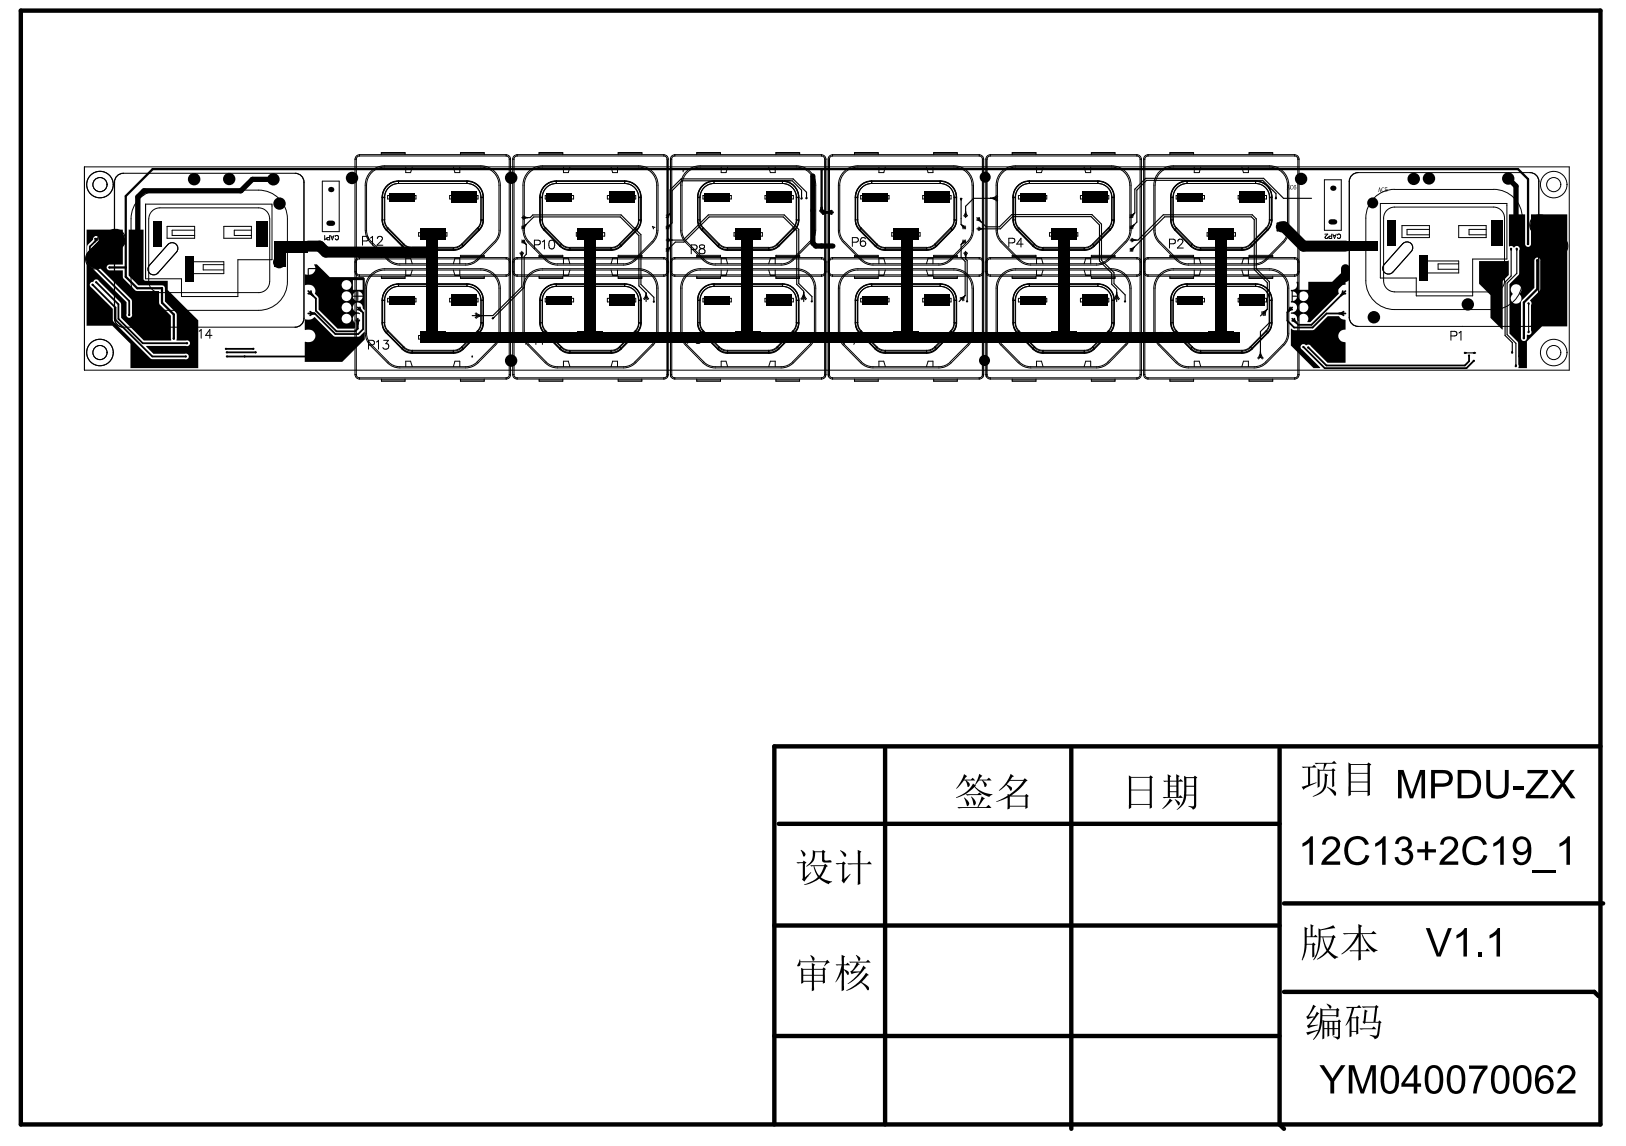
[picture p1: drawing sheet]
<svg xmlns="http://www.w3.org/2000/svg" width="287mm" height="202mm" viewBox="0 0 287 202" stroke-linecap="round" stroke-linejoin="round" font-family="sans-serif">
<g fill="none" stroke="#000" stroke-width=".18">
<path d="M14.9 29.4h261.9v35.9h-261.9zM20.2 32.1a1.57 1.57 0 0 1 1.5-1.5h30.4a1.57 1.57 0 0 1 1.5 1.5v24a1.57 1.57 0 0 1-1.5 1.6h-30.4a1.57 1.57 0 0 1-1.5-1.6M20.2 32.1v24M21.8 30.6a1.57 1.57 0 0 0-1.6 1.5M24.3 35.3a5.1 5.1 0 0 1 3.9-1.8h17.4a5.1 5.1 0 0 1 5.1 5.1v11.1a5.1 5.1 0 0 1-5.1 5h-17.4a5.1 5.1 0 0 1-5.1-5v-11.1a5 5 0 0 1 1.2-3.3zM25.7 36h22.3v9.8h-6v6.5h-10v-3.1h-6.3zM26.8 37.2l.9-.5h.5h17.4a1.94 1.94 0 0 1 2 1.9v11.1a1.98 1.98 0 0 1-2 1.9h-17.4a1.94 1.94 0 0 1-1.9-1.9l-.1-11.1 .3-1zM29.5 39.9h4.8v2.1h-4.8zM39.5 39.9h4.8v2.1h-4.8zM52 30.6a1.57 1.57 0 0 1 1.6 1.5v24a1.57 1.57 0 0 1-1.6 1.6M56.9 32h2.9v8.9h-2.9zM62.6 28.1h.3"/>
<path d="M62.6 28.1v38M62.9 28.1v38M63.4 27.5l-.3 .1-.2 .5M63.4 27.3a.77 .77 0 0 0-.8 .8M63.4 27.3v.2M63.4 27.5h25.9M63.4 27.3h25.9M67.3 27.3v-.4h4.1v.4M67.3 27.1h4.1M67.4 34.8v4.4l.3 .8 .4 .6M67.4 34.8h.5M67.8 34.9v3.9a2.1 2.1 0 0 0 .6 1.5"/>
<path d="M67.9 38.8a2.04 2.04 0 0 0 .5 1.4M67.9 29.5a3.2 3.2 0 0 0-3.2 3.2v7.9a2.81 2.81 0 0 0 .8 2l3 3.1M67.9 38.8h-.5v.4l.3 .7 .4 .6M67.9 34.8v4M68.4 34.5h5v.6h-5zM70.3 32a2.82 2.82 0 0 0-2.8 2.8v4l.2 1.1 .5 .6 3.1 3.1 .6 .3 .8 .1h7.3l.7-.1 .7-.3 3.1-3.1 .4-.6 .3-1.1v-4a2.81 2.81 0 0 0-2.8-2.8M70.3 32a2.9 2.9 0 0 0-2.9 2.9h.4M70.3 32.4a2.5 2.5 0 0 0-2.5 2.5M70.3 31.9a2.9 2.9 0 0 0-2.9 2.9M70.3 32.4a2.42 2.42 0 0 0-2.4 2.4M70.3 31.9v.5M70.3 32h12.1"/>
<path d="M70.3 32.4h12.1M70.3 31.9h12.1M71.6 29.5v.9h.8l.3-.9M79.3 34.5h5v.6h-5zM80 29.5l.2 .9h.9v-.9M81.2 27.3v-.4h4.2v.4M81.2 27.1h4.2M82.4 32a2.9 2.9 0 0 1 2.9 2.9h-.4M82.4 32.4a2.5 2.5 0 0 1 2.5 2.5M82.4 31.9a2.9 2.9 0 0 1 2.9 2.9M82.4 32.4a2.42 2.42 0 0 1 2.4 2.4M82.4 31.9v.5"/>
<path d="M84.8 38.8h.5l-.1 .4-.2 .7-.4 .6M84.8 38.8a2.04 2.04 0 0 1-.6 1.4M84.8 29.5a3.2 3.2 0 0 1 3.2 3.2v7.9a2.65 2.65 0 0 1-.8 2l-3 3.1M84.8 34.8h.5M84.8 34.8v4M84.9 38.8a2.1 2.1 0 0 1-.6 1.5M84.9 38.8h.4M84.9 34.9v3.9M85.3 38.8l-.3 1.2-.4 .6M85.3 34.8v4M89.3 27.5l.3 .1 .2 .5M89.3 27.3a.77 .77 0 0 1 .8 .8"/>
<path d="M89.3 27.3v.2M89.8 28.1h.3M89.8 28.1v38M90.1 28.1v38M90.4 28.1h.3M90.4 28.1v38M90.7 28.1v38M91.2 27.5l-.3 .1-.2 .5M91.2 27.3a.77 .77 0 0 0-.8 .8M91.2 27.3v.2M91.2 27.5h25.9M91.2 27.3h25.9"/>
<path d="M95.1 27.3v-.4h4.2v.4M95.1 27.1h4.2M95.2 34.8v4.4l.3 .8 .4 .6M95.2 34.8h.5M95.6 34.9v3.9a2.1 2.1 0 0 0 .6 1.5M95.7 38.8a2.04 2.04 0 0 0 .6 1.4M95.7 29.5a3.2 3.2 0 0 0-3.2 3.2v7.9a2.81 2.81 0 0 0 .8 2M95.7 38.8h-.5v.4l.3 .7 .4 .6M95.7 34.8v4M96.2 34.5h5v.6h-5zM98.1 32a2.82 2.82 0 0 0-2.8 2.8v4l.3 1.1 .4 .6 3.1 3.1 .7 .3 .7 .1h7.3l.7-.1 .7-.3 3.1-3.1 .5-.6 .2-1.1v-4a2.81 2.81 0 0 0-2.8-2.8M98.1 32a2.9 2.9 0 0 0-2.9 2.9h.4"/>
<path d="M98.1 32.4a2.5 2.5 0 0 0-2.5 2.5M98.1 31.9a2.9 2.9 0 0 0-2.9 2.9M98.1 32.4a2.42 2.42 0 0 0-2.4 2.4M98.1 31.9v.5M98.1 32h12.1M98.1 32.4h12.1M98.1 31.9h12.1M99.4 29.5v.9h.8l.3-.9M107.1 34.5h5v.6h-5zM107.8 29.5l.3 .9h.8v-.9M109 27.3v-.4h4.2v.4M109 27.1h4.2"/>
<path d="M110.2 32a2.9 2.9 0 0 1 2.9 2.9h-.4M110.2 32.4a2.5 2.5 0 0 1 2.5 2.5M110.2 31.9a2.9 2.9 0 0 1 2.9 2.9M110.2 32.4a2.42 2.42 0 0 1 2.4 2.4M110.2 31.9v.5M112.6 38.8h.5v.4l-.3 .7-.4 .6M112.6 34.8h.5M112.6 34.8v4M112.6 38.8a2.04 2.04 0 0 1-.6 1.4M112.6 29.5a3.2 3.2 0 0 1 3.2 3.2v7.9a2.81 2.81 0 0 1-.8 2l-3 3.1a2.74 2.74 0 0 1-2 .8h-11.7a2.67 2.67 0 0 1-2-.8M112.7 38.8a2.1 2.1 0 0 1-.6 1.5M112.7 38.8h.4"/>
<path d="M112.7 34.9v3.9M113.1 38.8l-.3 1.2-.4 .6M113.1 34.8v4M117.1 27.5l.3 .1 .3 .5M117.1 27.3a.77 .77 0 0 1 .8 .8M117.1 27.3v.2M117.6 28.1h.3M117.6 28.1v38M117.7 28.3v38.2M117.9 28.1v38M118.3 28.1h.2M118.3 28.1v38"/>
<path d="M118.3 28.3v38.2M118.5 28.1v38M119 27.5l-.3 .1-.2 .5M119 27.3a.77 .77 0 0 0-.7 .8M119 27.3v.2M119 27.5h25.9M119 27.3h25.9M120.5 30h.1M120.5 30v.3M122.9 27.3v-.4h4.2v.4M122.9 27.1h4.2M123 34.8l.1 4.4 .2 .8 .5 .6"/>
<path d="M123 34.8h.5M123.4 34.9v3.9a2.1 2.1 0 0 0 .6 1.5M123.5 38.8h-.5l.1 .4 .2 .7 .5 .6M123.5 38.8a2.04 2.04 0 0 0 .6 1.4M123.5 29.5a3.2 3.2 0 0 0-3.2 3.2v7.9a2.74 2.74 0 0 0 .8 2l3 3.1a2.82 2.82 0 0 0 2.1 .8h11.6a2.67 2.67 0 0 0 2-.8l3-3.1a2.72 2.72 0 0 0 .9-2v-7.9a3.2 3.2 0 0 0-3.2-3.2M123.5 34.8v4M124 34.5h5v.6h-5zM125.9 32a2.82 2.82 0 0 0-2.8 2.8v4l.3 1.1 .4 .6 3.1 3.1 .7 .3 .7 .1h7.3l.8-.1 .6-.3 3.1-3.1 .5-.6 .2-1.1v-4a2.81 2.81 0 0 0-2.8-2.8M125.9 32a2.9 2.9 0 0 0-2.9 2.9h.4M125.9 32.4a2.5 2.5 0 0 0-2.5 2.5M125.9 31.9a2.9 2.9 0 0 0-2.9 2.9M125.9 32.4a2.42 2.42 0 0 0-2.4 2.4"/>
<path d="M125.9 31.9v.5M125.9 32h12.1M125.9 32.4h12.1M125.9 31.9h12.1M127.2 29.5v.9h.9l.2-.9M134.9 34.5h5v.6h-5zM135.6 29.5l.3 .9h.8v-.9M136.9 27.3v-.4h4.2v.4M136.9 27.1h4.2M138 32a2.9 2.9 0 0 1 2.9 2.9h-.4M138 32.4a2.5 2.5 0 0 1 2.5 2.5M138 31.9a2.9 2.9 0 0 1 2.9 2.9"/>
<path d="M138 32.4a2.42 2.42 0 0 1 2.4 2.4M138 31.9v.5M140.4 38.8h.5v.4l-.3 .7-.4 .6M140.4 34.8h.5M140.4 34.8v4M140.5 38.8a2.04 2.04 0 0 1-.6 1.4M140.5 38.8a2.1 2.1 0 0 1-.6 1.5M140.5 38.8h.4M140.5 34.9v3.9M140.9 38.8l-.3 1.2-.4 .6M140.9 34.8v4M144.9 27.5l.3 .1 .3 .5"/>
<path d="M144.9 27.3a.77 .77 0 0 1 .8 .8M144.9 27.3v.2M145.5 28.1h.2M145.5 28.1v38M145.6 28.3v38.2M145.7 28.1v38M146.1 28.1h.2M146.1 28.1v38.4M146.3 28.1v38M146.8 27.5l-.2 .1-.3 .5M146.8 27.3a.77 .77 0 0 0-.7 .8M146.8 27.3v.2"/>
<path d="M146.8 27.5h25.9M146.8 27.3h25.9M150.7 27.3v-.4h4.2v.4M150.7 27.1h4.2M150.9 34.8v4.4l.2 .8 .5 .6M150.9 34.8h.4v4M151.3 34.9v3.9a2.1 2.1 0 0 0 .6 1.5M151.3 38.8a2.04 2.04 0 0 0 .6 1.4M151.3 38.8h-.4v.4l.2 .7 .5 .6M151.3 29.5a3.2 3.2 0 0 0-3.2 3.2v7.9M151.8 34.5h5v.6h-5zM153.8 32a2.82 2.82 0 0 0-2.9 2.8v4l.3 1.1 .4 .6 3.1 3.1 .7 .3 .7 .1h7.3l.8-.1 .7-.3 3.1-3.1 .4-.6 .3-1.1v-4a2.81 2.81 0 0 0-2.9-2.8"/>
<path d="M153.8 32a2.9 2.9 0 0 0-2.9 2.9h.4M153.8 32.4a2.5 2.5 0 0 0-2.5 2.5M153.8 31.9a2.9 2.9 0 0 0-2.9 2.9M153.8 32.4a2.42 2.42 0 0 0-2.5 2.4M153.8 31.9v.5M153.8 32h12M153.8 32.4h12M153.8 31.9h12M155 29.5v.9h.9l.3-.9M162.8 34.5h5v.6h-5zM163.4 29.5l.3 .9h.9v-.9M164.7 27.3v-.4h4.2v.4"/>
<path d="M164.7 27.1h4.2M165.8 32a2.9 2.9 0 0 1 2.9 2.9h-.4M165.8 32.4a2.5 2.5 0 0 1 2.5 2.5M165.8 31.9a2.9 2.9 0 0 1 2.9 2.9M165.8 32.4a2.42 2.42 0 0 1 2.5 2.4M165.8 31.9v.5M168.3 38.8h.4v.4l-.2 .7-.5 .6M168.3 29.5a3.2 3.2 0 0 1 3.2 3.2M168.3 34.8h.4M168.3 34.8v4M168.3 38.8a2.04 2.04 0 0 1-.6 1.4M168.3 38.8a2.1 2.1 0 0 1-.6 1.5"/>
<path d="M168.3 38.8h.4M168.3 34.9v3.9M168.7 38.8l-.1 .8-.6 1M168.7 34.8v4M171.5 32.7v7.9a2.81 2.81 0 0 1-.8 2l-3.1 3.1a2.63 2.63 0 0 1-2 .8h-11.6a2.67 2.67 0 0 1-2-.8l-3.1-3.1a2.72 2.72 0 0 1-.8-2M171.7 32.7a3.4 3.4 0 0 0-3.4-3.5h-17a3.4 3.4 0 0 0-3.4 3.5v7.9a3 3 0 0 0 .9 2.1M171.7 32.7v7.9M172.7 27.5l.3 .1 .3 .5M172.7 27.3a.77 .77 0 0 1 .8 .8M172.7 27.3v.2M173.3 28.1h.2v38h-.2M173.3 28.1v38"/>
<path d="M173.4 28.3v38.2M173.9 28.1h.2M173.9 28.1v38M174 28.3v38.2M174.1 28.1v38M174.7 27.5l-.3 .1-.3 .5M174.7 27.3a.77 .77 0 0 0-.8 .8M174.7 27.3v.2M174.7 27.5h25.8M174.7 27.3h25.8M178.5 27.3v-.4h4.2v.4M178.5 27.1h4.2"/>
<path d="M178.7 34.8v4.4l.2 .8 .5 .6M178.7 34.8h.4M178.8 38.8l.2 1.1 .5 .6 3 3.1 1.1 .4h7.7l.7-.1 1-.6 2.8-2.8M179.1 34.9v3.9a2.1 2.1 0 0 0 .6 1.5M179.1 38.8h-.4v.4l.2 .7 .5 .6M179.1 38.8a2.04 2.04 0 0 0 .6 1.4M179.1 29.5a3.2 3.2 0 0 0-3.2 3.2v7.9M179.1 34.8v4M179.6 34.5h5v.6h-5zM181.6 32.4a2.42 2.42 0 0 0-2.5 2.4M181.6 32a2.9 2.9 0 0 0-2.9 2.9h.4M181.6 32.4a2.5 2.5 0 0 0-2.5 2.5"/>
<path d="M181.6 31.9a2.9 2.9 0 0 0-2.9 2.9M181.6 32a2.82 2.82 0 0 0-2.9 2.8v4M181.6 31.9v.5M181.6 32h12.1M181.6 32.4h12.1M181.6 31.9h12.1M182.8 29.5v.9h.9l.3-.9M190.6 34.5h5v.6h-5zM191.2 29.5l.3 .9h.9v-.9M192.5 27.3v-.4h4.2v.4M192.5 27.1h4.2M193.7 32a2.82 2.82 0 0 1 2.8 2.8l-.1 4.4-.2 .7-.4 .6"/>
<path d="M193.7 32a2.9 2.9 0 0 1 2.9 2.9h-.4M193.7 32.4a2.5 2.5 0 0 1 2.5 2.5M193.7 31.9a2.9 2.9 0 0 1 2.9 2.9M193.7 32.4a2.42 2.42 0 0 1 2.4 2.4M193.7 31.9v.5M196.1 38.8h.4v.4l-.2 .7-.5 .6M196.1 29.5a3.2 3.2 0 0 1 3.2 3.2v7.9a2.74 2.74 0 0 1-.8 2l-3.1 3.1a2.72 2.72 0 0 1-2 .8h-11.6a2.82 2.82 0 0 1-2-.8l-3.1-3.1a2.72 2.72 0 0 1-.8-2M196.1 38.8a2.04 2.04 0 0 1-.6 1.4M196.1 34.8h.4M196.1 34.8v4M196.1 38.8a2.1 2.1 0 0 1-.6 1.5M196.2 38.8h.3"/>
<path d="M196.2 34.9v3.9M196.5 38.8l-.2 1.2-.5 .6M196.5 34.8v4M200.5 27.5l.3 .1 .3 .5M200.5 27.3a.77 .77 0 0 1 .8 .8M200.5 27.3v.2M201.1 28.1h.2v38h-.2M201.1 28.1v38M201.7 28.1h.2M201.7 28.1v38M201.9 28.1v38M202.5 27.5l-.3 .1-.3 .5"/>
<path d="M202.5 27.3a.77 .77 0 0 0-.8 .8M202.5 27.3v.2M202.5 27.5h25.9M202.5 27.3h25.9M206.4 27.3v-.4h4.1v.4M206.4 27.1h4.1M206.5 34.9h.4M206.6 38.8l.1 .7 .3 .7 3.1 3.1M206.9 34.9v3.9M206.9 38.8a2.1 2.1 0 0 0 .6 1.5M207 38.8a2.04 2.04 0 0 0 .5 1.4M207 34.8h-.5v4l.3 1.2 .4 .6"/>
<path d="M207 38.8h-.5v.4l.3 .7 .4 .6M207 29.5a3.2 3.2 0 0 0-3.2 3.2M207 34.8v4M207.5 34.5h5v.6h-5zM209.4 32a2.9 2.9 0 0 0-2.9 2.9M209.4 32.4a2.5 2.5 0 0 0-2.5 2.5M209.4 31.9a2.9 2.9 0 0 0-2.9 2.9M209.4 32a2.82 2.82 0 0 0-2.8 2.8v4M209.4 32.4a2.42 2.42 0 0 0-2.4 2.4M209.4 31.9v.5M209.4 32h12.1M209.4 32.4h12.1"/>
<path d="M209.4 31.9h12.1M210.7 29.5v.9h.8l.3-.9M218.4 34.5h5v.6h-5zM219.1 29.5l.2 .9h.9v-.9M220.3 27.3v-.4h4.2v.4M220.3 27.1h4.2M221.5 32a2.82 2.82 0 0 1 2.8 2.8v4l-.3 1.1-.4 .6-2.8 2.8-.6 .5-1.1 .2h-7.3l-.8-.1-.9-.6M221.5 32a2.9 2.9 0 0 1 2.9 2.9h-.4M221.5 32.4a2.5 2.5 0 0 1 2.5 2.5M221.5 31.9a2.9 2.9 0 0 1 2.9 2.9M221.5 32.4a2.42 2.42 0 0 1 2.4 2.4M221.5 31.9v.5"/>
<path d="M223.9 38.8a2.04 2.04 0 0 1-.6 1.4M223.9 29.5a3.2 3.2 0 0 1 3.2 3.2v7.9a2.74 2.74 0 0 1-.8 2l-3.1 3.1a2.72 2.72 0 0 1-2 .8h-11.6a2.76 2.76 0 0 1-2-.8l-3-3.1a2.81 2.81 0 0 1-.9-2v-7.9M223.9 38.8h.5l-.1 .4-.2 .7-.5 .6M223.9 34.8h.5M223.9 34.8v4M224 38.8a2.1 2.1 0 0 1-.6 1.5M224 38.8h.4M224 34.9v3.9M224.4 38.8l-.3 1.2-.5 .6M224.4 34.8v4M228.4 27.5l.2 .1 .3 .5M228.4 27.3a.77 .77 0 0 1 .7 .8"/>
<path d="M228.4 27.3v.2M228.9 28.1h.2M228.9 28.1v38M229.1 28.1v38M233.6 31.7h3v8.9h-3zM239.6 30.4a1.57 1.57 0 0 0-1.6 1.6v24a1.57 1.57 0 0 0 1.6 1.6M243.5 35.9h22.3v9.8h-6v6.5h-10v-3.2h-6.3zM246 33.4a5.1 5.1 0 0 0-5.1 5.1v11a5.1 5.1 0 0 0 5.1 5.1h17.4a5.1 5.1 0 0 0 5.1-5.1v-11a5.1 5.1 0 0 0-5.1-5.1M246 33.4h17.4M247.3 39.8h4.8v2.1h-4.8zM257.3 39.8h4.8v2.1h-4.8zM269.8 30.4a1.54 1.54 0 0 1 1.6 1.6v24a1.57 1.57 0 0 1-1.6 1.6"/>
<path d="M271.5 32a1.57 1.57 0 0 0-1.6-1.6h-30.4a1.57 1.57 0 0 0-1.5 1.6v24a1.57 1.57 0 0 0 1.5 1.6h30.4a1.57 1.57 0 0 0 1.6-1.6M275.4 39.7l-.3 .3M275.4 39.7h.5M275.5 39.2l-.1 .5M275.8 39.8l.3 .1-.6 .5M16.7 41.6l-.3 .3M16.7 41.1v.5M17.1 41.5l-.4 .1M17.3 41.6l.3 .3-.4 .1a.26 .26 0 0 1-.2 .4 .26 .26 0 0 1-.2-.4M20.2 56.1a1.57 1.57 0 0 0 1.6 1.6M29.6 43.1a1.01 1.01 0 0 1 1.4 0 1.01 1.01 0 0 1 .1 1.4l-3.2 3.6a1.01 1.01 0 0 1-1.5 .1 1.01 1.01 0 0 1-.1-1.4zM33.7 46.2h5.8v2.1h-5.8z"/>
<path d="M33.7 58.9h.7a.42 .42 0 0 0 .4-.3 .42 .42 0 0 0-.2-.4l-.9-.1v1.6M34.3 40.6h-3.9v.9h3.9M35.1 58.4l.4-.3v1.6M37.4 59.2h-1.1l.7-1.1v1.6M39.5 46.7h-3.7v.9h3.7M44.3 40.6h-3v.9h3M46.1 42.3h.1M57.3 41.5v.8l.1-.2M58.1 41.5v.8l-.4-.1v-.3h.4M58.3 41.5l.3 .8 .3-.8M58.4 41.8h.4M59.1 41.7a.29 .29 0 0 1 .4-.2 .29 .29 0 0 1 .2 .3v.2a.28 .28 0 0 1-.2 .3 .28 .28 0 0 1-.4-.2"/>
<path d="M63.4 48.5l-.3-.1-.2-.4h-.3a.77 .77 0 0 0 .8 .7M63.4 45.4a.77 .77 0 0 0-.8 .8h.3l.2-.5h.3M63.4 45.4v.3h25.9v-.3M63.4 48.7v-.2h25.9v.2M63.4 48.7h25.9M63.4 45.4h25.9M63.9 42.5h.7a.41 .41 0 0 0 .4-.4 .41 .41 0 0 0-.4-.4h-.7v1.6M65.3 42.8l3 3.1a3 3 0 0 0 2.2 .9h11.7a3 3 0 0 0 2.1-.9l3.1-3.1M65.3 42.7a3 3 0 0 1-.9-2.1v-7.9a3.4 3.4 0 0 1 3.5-3.5h16.9a3.4 3.4 0 0 1 3.4 3.5v7.9a3 3 0 0 1-.8 2.1M65.3 42l.4-.3v1.6M66.6 42.1l.3-.4 .5 .2a.46 .46 0 0 1-.2 .6l-.7 .8h1M67.3 45.4v-.4h4.1v.4"/>
<path d="M67.3 45.3h4.1M67.3 48.7v.4h4.1v-.4M67.3 48.9h4.1M67.4 52.9v4.5l.3 .7 .4 .6M67.4 52.9h.5M67.8 53v4a2.1 2.1 0 0 0 .6 1.5M67.9 56.9a2.04 2.04 0 0 0 .5 1.4M67.9 56.9h-.5v.4l.3 .7 .4 .7M67.9 52.9v4M68.1 40.5l.4-.3 2.8 2.8M68.1 58.7l2.8 2.9M68.1 58.7l2.8 2.8"/>
<path d="M68.1 40.5l2.8 2.9M68.4 52.6h5v.7h-5zM68.4 58.5l-.3 .2M68.4 40.3l-.3 .3 2.8 2.8M68.4 58.5l2.8 2.8-.3 .3M68.4 40.3l2.8 2.9-.3 .2M68.5 58.3l-.4 .4M68.5 58.3l2.8 2.9M68.5 45.7a2.82 2.82 0 0 0 2 .8h11.7a2.67 2.67 0 0 0 2-.8M70.3 50.1a2.9 2.9 0 0 0-2.9 2.9h.4M70.3 50.5a2.5 2.5 0 0 0-2.5 2.5M70.3 50a2.9 2.9 0 0 0-2.9 2.9"/>
<path d="M70.3 50.5a2.42 2.42 0 0 0-2.4 2.4M70.3 50v.5M70.3 50.5h12.1M70.3 50h12.1M70.9 43.4l1 .6 .8 .1h7.7l.7-.3 .7-.4M70.9 43.4l1 .6 .8 .2M71.2 43.1a2.11 2.11 0 0 0 1.5 .7h7.3a2.24 2.24 0 0 0 1.5-.7M71.2 43a2.05 2.05 0 0 0 1.5 .7M71.3 43l-.4 .4M71.6 47.6v1h.8l.3-1M71.6 46.5v-.9h.8l.3 .9M72.7 44.2v-.6h7.3v.6"/>
<path d="M72.7 44.2h7.3M73.8 41h5v.7h-5zM73.8 59.2h5v.6h-5zM79.3 52.6h5v.7h-5zM80 47.6l.2 1h.9v-1M80 46.5l.2-.9h.9v.9M81.2 45.4v-.4h4.2v.4M81.2 48.7v.4h4.2v-.4M81.2 48.9h4.2M81.2 45.3h4.2M81.4 43a2.05 2.05 0 0 1-1.4 .7M81.4 43l.4 .4"/>
<path d="M81.8 43.4l-1 .6-.8 .2M82.4 50.1a2.9 2.9 0 0 1 2.9 2.9h-.4M82.4 50.5a2.5 2.5 0 0 1 2.5 2.5M82.4 50a2.9 2.9 0 0 1 2.9 2.9M82.4 50.5a2.42 2.42 0 0 1 2.4 2.4M82.4 50v.5M84.2 58.3l.4 .4M84.2 58.3l-2.8 2.9M84.3 58.5l-2.8 2.8 .3 .3M84.3 40.3l-2.8 2.9 .3 .2M84.3 58.5l.3 .2M84.3 40.3l.3 .3-2.8 2.8"/>
<path d="M84.6 40.5l-.4-.3-2.8 2.8M84.6 58.7l-2.8 2.9M84.6 58.7l-2.8 2.8M84.6 40.5l-2.8 2.9M84.8 56.9h.5l-.1 .4-.2 .7-.4 .7M84.8 56.9a2.04 2.04 0 0 1-.6 1.4M84.8 52.9h.5M84.8 52.9v4M84.9 57a2.1 2.1 0 0 1-.6 1.5M84.9 57h.4M84.9 53v4M85.3 57l-.3 1.1-.4 .6"/>
<path d="M85.3 52.9v4.1M89.3 48.5l.5-.3v-.2h.3a.77 .77 0 0 1-.8 .7M89.3 45.4a.77 .77 0 0 1 .8 .8h-.3v-.3l-.5-.2M91.2 48.5a.51 .51 0 0 1-.5-.5h-.3a.77 .77 0 0 0 .8 .7M91.2 45.4a.77 .77 0 0 0-.8 .8h.3v-.3l.5-.2M91.2 45.4v.3h25.9v-.3M91.2 48.7v-.2h25.9v.2M91.2 48.7h25.9M91.2 45.4h25.9M93.1 42.8l3.1 3.1a3 3 0 0 0 2.1 .9h11.7a3 3 0 0 0 2.1-.9l3.1-3.1M93.1 42.7a3.1 3.1 0 0 1-.9-2.1v-7.9a3.4 3.4 0 0 1 3.5-3.5h16.9a3.4 3.4 0 0 1 3.5 3.5l-.1 7.9a3 3 0 0 1-.8 2.1M93.3 42.6l3 3.1"/>
<path d="M94.2 59.5l.3-.3v1.6M94.3 43.2h.6a.41 .41 0 0 0 .4-.4 .41 .41 0 0 0-.4-.4h-.6v1.5M95.1 45.4v-.4h4.2v.4M95.1 45.3h4.2M95.1 48.7v.4h4.2v-.4M95.1 48.9h4.2M95.2 52.9v4.5l.3 .7 .4 .6M95.2 52.9h.5M95.3 59.5l.4-.3v1.6M95.6 53v4a2.1 2.1 0 0 0 .6 1.5M95.7 42.7l.3-.3v1.5M95.7 56.9a2.04 2.04 0 0 0 .6 1.4"/>
<path d="M95.7 56.9h-.5v.4l.3 .7 .4 .7M95.7 52.9v4M95.9 40.5l.4-.3 2.8 2.8-.4 .4M95.9 58.7l2.8 2.9M95.9 58.7l2.8 2.8M95.9 40.5l2.8 2.9M96.2 52.6h5v.7h-5zM96.2 58.5l-.3 .2M96.2 40.3l-.3 .3 2.8 2.8M96.2 40.3l2.8 2.9-.3 .2M96.2 58.5l2.8 2.8M96.3 58.3l-.4 .4"/>
<path d="M96.3 58.3l2.8 2.9-.4 .3M97 42.4a.51 .51 0 0 1 .8 .3 .78 .78 0 0 1-.6 1.2 .83 .83 0 0 1-.3-1.2zM98.1 50.1a2.9 2.9 0 0 0-2.9 2.9h.4M98.1 50.5a2.5 2.5 0 0 0-2.5 2.5M98.1 50a2.9 2.9 0 0 0-2.9 2.9M98.1 50.5a2.42 2.42 0 0 0-2.4 2.4M98.1 50v.5M98.1 50.5h12.1M98.1 50h12.1M98.7 43.4l1 .6 .8 .2M98.7 43.4l1 .6 .8 .1h7.7l.7-.3 .7-.4M99 43.1a2.11 2.11 0 0 0 1.5 .7h7.3a2.24 2.24 0 0 0 1.5-.7"/>
<path d="M99.1 43a2.05 2.05 0 0 0 1.4 .7M99.4 47.6v1h.8l.3-1M99.4 46.5v-.9h.8l.3 .9M100.5 44.2v-.6h7.3v.6M100.5 44.2h7.3M101.7 41h5v.7h-5zM101.7 59.2h5v.6h-5zM107.1 52.6h5v.7h-5zM107.8 47.6l.3 1h.8v-1M107.8 46.5l.3-.9h.8v.9M109 45.4v-.4h4.2v.4M109 48.7v.4h4.2v-.4"/>
<path d="M109 48.9h4.2M109 45.3h4.2M109.2 43l.4 .4M109.2 43a2.05 2.05 0 0 1-1.4 .7M109.6 43.4l-1 .6-.8 .2M110.2 50.1a2.9 2.9 0 0 1 2.9 2.9h-.4M110.2 50.5a2.5 2.5 0 0 1 2.5 2.5M110.2 50a2.9 2.9 0 0 1 2.9 2.9M110.2 50.5a2.42 2.42 0 0 1 2.4 2.4M110.2 50v.5M112 58.3l.4 .4M112 58.3l-2.8 2.9"/>
<path d="M112.1 58.5l-2.8 2.8 .3 .3M112.1 58.5l.3 .2M112.1 40.3l.3 .3-2.8 2.8M112.1 40.3l-2.8 2.9 .3 .2M112.4 40.5l-.4-.3-2.8 2.8M112.4 58.7l-2.8 2.9M112.4 58.7l-2.8 2.8M112.4 40.5l-2.8 2.9M112.6 56.9h.5v.4l-.3 .7-.4 .7M112.6 52.9h.5M112.6 52.9v4M112.6 56.9a2.04 2.04 0 0 1-.6 1.4"/>
<path d="M112.7 57a2.1 2.1 0 0 1-.6 1.5M112.7 57h.4M112.7 53v4M113.1 57l-.3 1.1-.4 .6M113.1 52.9v4.1M117.1 48.5l.5-.3v-.2h.3a.77 .77 0 0 1-.8 .7M117.1 45.4a.77 .77 0 0 1 .8 .8h-.3v-.3l-.5-.2M119 48.5a.51 .51 0 0 1-.5-.5h-.2a.77 .77 0 0 0 .7 .7M119 45.4a.77 .77 0 0 0-.7 .8h.2v-.3l.5-.2M119 45.4v.3h25.9v-.3M119 48.7v-.2h25.9v.2M119 48.7h25.9"/>
<path d="M119 45.4h25.9M120.9 42.7a3 3 0 0 1-.8-2.1v-7.9a3.4 3.4 0 0 1 3.4-3.5h17a3.4 3.4 0 0 1 3.4 3.5v7.9a3.2 3.2 0 0 1-.9 2.1M120.9 42.8l3.1 3.1a3 3 0 0 0 2.2 .9h11.6a3 3 0 0 0 2.2-.9l3-3.1M121.3 59.9h.6a.42 .42 0 0 0 .4-.3 .42 .42 0 0 0-.1-.5l-.9-.1v1.6M121.9 44h.7l.4-.3a.42 .42 0 0 0-.4-.5h-.7v1.6M122.9 45.4v-.4h4.2v.4M122.9 48.7v.4h4.2v-.4M122.9 48.9h4.2M122.9 45.3h4.2M123 52.9l.1 4.5 .2 .7 .5 .6M123 52.9h.5M123.4 53v4a2.1 2.1 0 0 0 .6 1.5"/>
<path d="M123.5 43.3a.3 .3 0 0 0 .1 .5 .57 .57 0 0 1 .6 .2 .57 .57 0 0 1 0 .7 .62 .62 0 0 1-.9-.2 .59 .59 0 0 1 .8-.7 .32 .32 0 0 0 .1-.5zM123.5 56.9h-.5l.1 .4 .2 .7 .5 .7M123.5 56.9a2.04 2.04 0 0 0 .6 1.4M123.5 52.9v4M123.7 59.6a.74 .74 0 0 1-.6 1l-.3-.1v-.1M123.8 40.5l.3-.3 2.8 2.8M123.8 58.7l2.8 2.9M123.8 58.7l2.8 2.8M123.8 40.5l2.8 2.9M124 52.6h5v.7h-5zM124 58.5l-.2 .2M124 40.3l-.2 .3 2.8 2.8"/>
<path d="M124 40.3l2.8 2.9-.2 .2M124 58.5l2.8 2.8M124.1 58.3l-.3 .4M124.1 58.3l2.8 2.9M125.9 50.1a2.9 2.9 0 0 0-2.9 2.9h.4M125.9 50.5a2.5 2.5 0 0 0-2.5 2.5M125.9 50a2.9 2.9 0 0 0-2.9 2.9M125.9 50.5a2.42 2.42 0 0 0-2.4 2.4M125.9 50v.5M125.9 50.5h12.1M125.9 50h12.1M126.5 43.4l1 .6 .8 .2"/>
<path d="M126.6 43.4l1 .6 .7 .1h7.7l.8-.3 .6-.4M126.8 43.1a2.24 2.24 0 0 0 1.5 .7h7.3a2.11 2.11 0 0 0 1.5-.7M126.9 43l-.3 .4M126.9 43a2.05 2.05 0 0 0 1.4 .7M127.2 47.6v1h.9l.2-1M127.2 46.5v-.9h.9l.2 .9M128.3 44.2v-.6h7.3v.6M128.3 44.2h7.3M129.5 41h5v.7h-5zM129.5 59.2h5v.6h-5zM134.9 52.6h5v.7h-5zM135.6 47.6l.3 1h.8v-1"/>
<path d="M135.6 46.5l.3-.9h.8v.9M136.9 45.4v-.4h4.2v.4M136.9 48.7v.4h4.1v-.4M136.9 48.9h4.1M136.9 45.3h4.2M137.1 43l.3 .4M137.1 43a2.05 2.05 0 0 1-1.5 .7M137.4 43.4l-1 .6-.8 .2M138 50.1a2.9 2.9 0 0 1 2.9 2.9h-.4M138 50.5a2.5 2.5 0 0 1 2.5 2.5M138 50a2.9 2.9 0 0 1 2.9 2.9M138 50.5a2.42 2.42 0 0 1 2.4 2.4"/>
<path d="M138 50v.5M139.9 58.3l.3 .4M139.9 58.3l-2.8 2.9M139.9 40.3l-2.8 2.9 .3 .2M139.9 58.5l.3 .2M139.9 40.3l.3 .3-2.8 2.8M139.9 58.5l-2.8 2.8M140.2 40.5l-.3-.3-2.8 2.8M140.2 58.7l-2.8 2.9M140.2 58.7l-2.8 2.8M140.2 40.5l-2.8 2.9M140.4 56.9h.5v.4l-.3 .7-.4 .7"/>
<path d="M140.4 52.9h.5M140.4 52.9v4M140.5 56.9a2.04 2.04 0 0 1-.6 1.4M140.5 57a2.1 2.1 0 0 1-.6 1.5M140.5 57h.4M140.5 53v4M140.9 57l-.3 1.1-.4 .6M140.9 52.9v4.1M144.9 48.5l.3-.1 .3-.4h.2a.77 .77 0 0 1-.8 .7M144.9 45.4a.77 .77 0 0 1 .8 .8h-.2l-.3-.5h-.3M146.8 48.5a.51 .51 0 0 1-.5-.5h-.2a.77 .77 0 0 0 .7 .7M146.8 45.4a.77 .77 0 0 0-.7 .8h.2l.1-.3 .4-.2"/>
<path d="M146.8 45.4v.3h25.9v-.3M146.8 48.7v-.2h25.9v.2M146.8 48.7h25.9M146.8 45.4h25.9M148.1 58.8a2.81 2.81 0 0 0 .8 2M148.8 42.8l3 3.1a3 3 0 0 0 2.2 .9h11.6a3 3 0 0 0 2.2-.9l3-3.1M148.9 60h.7a.41 .41 0 0 0 .4-.4 .41 .41 0 0 0-.4-.4h-.7v1.5l3.1 3.1a2.82 2.82 0 0 0 2 .9h11.6a2.82 2.82 0 0 0 2-.9l3.1-3.1M150.3 59.2h1.1l-.8 1.5M150.3 42.7h.7a.41 .41 0 0 0 .4-.4 .41 .41 0 0 0-.4-.4h-.7v1.6M150.7 45.4v-.4h4.2v.4M150.7 48.7v.4h4.2v-.4M150.7 48.9h4.2"/>
<path d="M150.7 45.3h4.2M150.9 52.9v4.5l.2 .7 .5 .6M150.9 52.9h.4v4M151.3 53v4a2.1 2.1 0 0 0 .6 1.5M151.3 56.9a2.04 2.04 0 0 0 .6 1.4M151.3 56.9h-.4v.4l.2 .7 .5 .7M151.6 40.5l.3-.3 2.8 2.8M151.6 58.7l2.8 2.8 .3-.3M151.6 40.5l2.8 2.9 .3-.4M151.6 58.7l2.8 2.9M151.8 52.6h5v.7h-5zM151.9 58.5l-.3 .2"/>
<path d="M151.9 40.3l-.3 .3 2.8 2.8M151.9 40.3l2.8 2.9-.3 .2M151.9 58.5l2.8 2.8M151.9 58.3l-.3 .4M151.9 58.3l2.8 2.9M152.6 42.1a.49 .49 0 0 0-.6-.1l-.2 .2v.7M153.8 50.1a2.9 2.9 0 0 0-2.9 2.9h.4M153.8 50.5a2.5 2.5 0 0 0-2.5 2.5M153.8 50a2.9 2.9 0 0 0-2.9 2.9M153.8 50.5a2.42 2.42 0 0 0-2.5 2.4M153.8 50v.5M153.8 50.5h12"/>
<path d="M153.8 50h12M154.4 43.4l1 .6 .7 .2M154.4 43.4l1 .6 .7 .1h7.7l.8-.3 .6-.4M154.6 43.1a2.11 2.11 0 0 0 1.5 .7h7.3a2.24 2.24 0 0 0 1.5-.7M154.7 43a2.05 2.05 0 0 0 1.4 .7M155 47.6v1h.9l.3-1M155 46.5v-.9h.9l.3 .9M156.1 44.2v-.6h7.3v.6M156.1 44.2h7.3M157.3 41h5v.7h-5zM157.3 59.2h5v.6h-5zM162.8 52.6h5v.7h-5z"/>
<path d="M163.4 47.6l.3 1h.9v-1M163.4 46.5l.3-.9h.9v.9M164.7 45.4v-.4h4.2v.4M164.7 48.7v.4h4.2v-.4M164.7 48.9h4.2M164.7 45.3h4.2M164.9 43l.3 .4M164.9 43a2.05 2.05 0 0 1-1.5 .7M165.2 43.4l-1 .6-.8 .2M165.8 50.1a2.9 2.9 0 0 1 2.9 2.9h-.4M165.8 50.5a2.5 2.5 0 0 1 2.5 2.5M165.8 50a2.9 2.9 0 0 1 2.9 2.9"/>
<path d="M165.8 50.5a2.42 2.42 0 0 1 2.5 2.4M165.8 50v.5M167.7 58.3l.3 .4M167.7 58.3l-2.8 2.9M167.7 40.3l.3 .3-2.8 2.8-.3-.2zM168 58.7l-.3-.2-2.8 2.8M168 40.5l-.3-.3-2.8 2.8M168 58.7l-2.8 2.9M168 58.7l-2.8 2.8M168 40.5l-2.8 2.9M168.3 56.9h.4v.4l-.2 .7-.5 .7M168.3 52.9h.4"/>
<path d="M168.3 52.9v4M168.3 56.9a2.04 2.04 0 0 1-.6 1.4M168.3 57a2.1 2.1 0 0 1-.6 1.5M168.3 57h.4M168.3 53v4M168.7 57l-.1 .8-.6 .9M168.7 52.9v4.1M171.5 50.8a3.2 3.2 0 0 0-3.2-3.2h-17a3.2 3.2 0 0 0-3.2 3.2v8M171.5 50.8v8a2.81 2.81 0 0 1-.8 2M171.7 58.8a3 3 0 0 1-.9 2.1l-3 3.1M171.7 40.6a3 3 0 0 1-.9 2.1M171.7 50.8a3.4 3.4 0 0 0-3.4-3.4h-17a3.4 3.4 0 0 0-3.4 3.4v8a3 3 0 0 0 .9 2.1l3 3.1"/>
<path d="M171.7 50.8v8M172.7 45.7h.3l.3 .5h.2M172.7 45.4a.77 .77 0 0 1 .8 .8M173.5 48a.77 .77 0 0 1-.8 .7M173.5 48h-.2l-.3 .4-.3 .1M174.7 48.5l-.3-.1-.3-.4h-.2a.77 .77 0 0 0 .8 .7M174.7 45.4a.77 .77 0 0 0-.8 .8h.2l.3-.5h.3M174.7 45.4v.3h25.8v-.3M174.7 48.7v-.2h25.8v.2M174.7 48.7h25.8M174.7 45.4h25.8M175.9 58.8a2.81 2.81 0 0 0 .8 2"/>
<path d="M175.9 58.8v-8a3.2 3.2 0 0 1 3.2-3.2h17a3.2 3.2 0 0 1 3.2 3.2v8a2.81 2.81 0 0 1-.8 2M176.6 42.7a3 3 0 0 1-.9-2.1v-7.9a3.4 3.4 0 0 1 3.4-3.5h17a3.4 3.4 0 0 1 3.4 3.5v7.9a3 3 0 0 1-.9 2.1M176.6 42.8l3 3.1M176.7 59.5l.9-.1 .2-.2-.1-.4-.3-.1h-.7v1.5M177.9 42.8h.7a.41 .41 0 0 0 .4-.4 .41 .41 0 0 0-.4-.4h-.7v1.6M178.5 45.4v-.4h4.2v.4M178.5 48.7v.4h4.2v-.4M178.5 48.9h4.2M178.5 45.3h4.2M178.7 52.9v4.5l.2 .7 .5 .6M178.7 52.9h.4M178.7 56.9v-4a2.81 2.81 0 0 1 2.9-2.8h12.1a2.82 2.82 0 0 1 2.8 2.8l-.1 4.4-.2 .7-.4 .6"/>
<path d="M178.8 56.9l.1 .8 .3 .6 3 3.2M179 58.7h-.7l-.1 .7a.55 .55 0 0 1 .8 0 .55 .55 0 0 1-.1 .8 .55 .55 0 0 1-.8-.3M179.1 53v4a2.1 2.1 0 0 0 .6 1.5M179.1 56.9h-.4v.4l.2 .7 .5 .7M179.1 56.9a2.04 2.04 0 0 0 .6 1.4M179.1 52.9v4M179.4 40.5l.3-.3 2.8 2.8M179.4 58.7l2.8 2.8 .3-.3M179.4 40.5l2.8 2.9 .3-.4M179.4 58.7l2.8 2.9M179.6 45.9a3 3 0 0 0 2.2 .9h11.6a3 3 0 0 0 2.2-.9M179.6 52.6h5v.7h-5z"/>
<path d="M179.7 58.5l-.3 .2M179.7 40.3l-.3 .3 2.8 2.8M179.7 40.3l2.8 2.9-.3 .2M179.7 58.5l2.8 2.8M179.7 58.3l-.3 .4M179.7 58.3l2.8 2.9M180.5 43.1h-1.2l.8-1.1v1.6M181.6 50.5a2.42 2.42 0 0 0-2.5 2.4M181.6 50.1a2.9 2.9 0 0 0-2.9 2.9h.4M181.6 50.5a2.5 2.5 0 0 0-2.5 2.5M181.6 50a2.9 2.9 0 0 0-2.9 2.9M181.6 50v.5"/>
<path d="M181.6 50.5h12.1M181.6 50h12.1M182.2 43.4l1 .6 .8 .2M182.2 43.4l1 .6 .8 .1h7.6l.8-.3 .6-.4M182.5 43.1a2.11 2.11 0 0 0 1.5 .7h7.3a2.24 2.24 0 0 0 1.5-.7M182.5 43a2.05 2.05 0 0 0 1.5 .7M182.8 47.6v1h.9l.3-1M182.8 46.5v-.9h.9l.3 .9M184 44.2v-.6h7.3v.6M184 44.2h7.3M185.1 41h5v.7h-5zM185.1 59.2h5v.6h-5z"/>
<path d="M190.6 52.6h5v.7h-5zM191.2 47.6l.3 1h.9v-1M191.2 46.5l.3-.9h.9v.9M192.5 45.4v-.4h4.2v.4M192.5 48.7v.4h4.2v-.4M192.5 48.9h4.2M192.5 45.3h4.2M192.7 43l.3 .4M192.7 43a2.05 2.05 0 0 1-1.4 .7M193 43.4l-1 .6-.7 .2M193.7 50.1a2.9 2.9 0 0 1 2.9 2.9h-.4M193.7 50.5a2.5 2.5 0 0 1 2.5 2.5"/>
<path d="M193.7 50a2.9 2.9 0 0 1 2.9 2.9M193.7 50.5a2.42 2.42 0 0 1 2.4 2.4M193.7 50v.5M195.5 58.3l.3 .4M195.5 58.3l-2.8 2.9M195.5 40.3l-2.7 2.9 .2 .2M195.5 58.5l.3 .2M195.5 40.3l.3 .3-2.8 2.8M195.5 58.5l-2.7 2.8M195.8 58.6l-2.8 2.9M195.8 40.5l-.3-.3-2.8 2.8M195.8 58.7l-2.8 2.9"/>
<path d="M195.8 58.7l-2.8 2.8M195.8 40.5l-2.8 2.9M196.1 56.9h.4v.4l-.2 .7-.5 .7M196.1 56.9a2.04 2.04 0 0 1-.6 1.4M196.1 52.9h.4M196.1 52.9v4M196.1 57a2.1 2.1 0 0 1-.6 1.5M196.2 57h.3M196.2 53v4M196.5 57l-.1 .8-.6 .9M196.5 52.9v4.1M198.6 42.8l-3 3.1"/>
<path d="M200.5 45.4a.77 .77 0 0 1 .8 .8M200.5 45.7h.3l.3 .5h.2M201.3 48a.77 .77 0 0 1-.8 .7M201.3 48h-.2l-.3 .4-.3 .1M202.5 48.5l-.3-.1-.3-.4h-.2a.77 .77 0 0 0 .8 .7M202.5 45.4a.77 .77 0 0 0-.8 .8h.2l.3-.5h.3M202.5 45.4v.3h25.9v-.3M202.5 48.7v-.2h25.9v.2M202.5 48.7h25.9M202.5 45.4h25.9M203.7 50.8v8a2.81 2.81 0 0 0 .9 2M203.8 50.8a3.2 3.2 0 0 1 3.2-3.2h16.9a3.2 3.2 0 0 1 3.2 3.2v8a2.81 2.81 0 0 1-.8 2"/>
<path d="M204.4 42.7a3 3 0 0 1-.9-2.1v-7.9a3.4 3.4 0 0 1 3.5-3.5h16.9a3.4 3.4 0 0 1 3.4 3.5v7.9a3 3 0 0 1-.8 2.1M204.4 42.8l3.1 3.1a3 3 0 0 0 2.1 .9h11.6a3 3 0 0 0 2.2-.9M204.6 59.5h.7a.42 .42 0 0 0 .3-.4 .42 .42 0 0 0-.3-.5h-.7v1.6M206.1 58.6h.8l-.4 .6a.52 .52 0 0 1 .4 .9 .52 .52 0 0 1-.9-.2M206.3 43l.9-.1 .1-.2a.39 .39 0 0 0-.3-.5h-.7v1.6M206.4 45.4v-.4h4.1v.4M206.4 48.7v.4h4.1v-.4M206.4 48.9h4.1M206.4 45.3h4.1M206.5 53h.4M206.6 56.9v-4a2.81 2.81 0 0 1 2.8-2.8h12.1a2.82 2.82 0 0 1 2.8 2.8v4l-.3 1.1-.4 .6-2.8 2.9M206.6 56.9l.1 .8 .3 .6 3.1 3.2"/>
<path d="M206.9 53v4M206.9 57a2.1 2.1 0 0 0 .6 1.5M207 56.9a2.04 2.04 0 0 0 .5 1.4M207 52.9h-.5v4.1l.1 .8 .6 .9M207 56.9h-.5v.4l.3 .7 .4 .7M207 52.9v4M207.2 58.7l.3-.2 2.8 2.8-.3 .3M207.2 58.7l.3-.4 2.8 2.9M207.2 40.6l.3-.3 2.8 2.9-.3 .2zM207.2 40.5l.3-.3 2.8 2.8M207.2 58.7l2.8 2.9M207.2 58.7l2.8 2.8"/>
<path d="M207.2 40.5l2.8 2.9M207.5 52.6h5v.7h-5zM207.8 42.6l.3-.4 .5 .1a.46 .46 0 0 1-.2 .7l-.7 .8h1M209.4 50.1a2.9 2.9 0 0 0-2.9 2.9M209.4 50.5a2.5 2.5 0 0 0-2.5 2.5M209.4 50a2.9 2.9 0 0 0-2.9 2.9M209.4 50.5a2.42 2.42 0 0 0-2.4 2.4M209.4 50v.5M209.4 50.5h12.1M209.4 50h12.1M210 43.4l1 .6 .8 .1h7.7l.7-.3 .7-.4M210 43.4l1 .6 .8 .2"/>
<path d="M210.3 43.1a2.24 2.24 0 0 0 1.5 .7h7.3a2.11 2.11 0 0 0 1.5-.7M210.3 43a2.05 2.05 0 0 0 1.5 .7M210.3 43l-.3 .4M210.7 47.6v1h.8l.3-1M210.7 46.5v-.9h.8l.3 .9M211.8 44.2v-.6h7.3v.6M211.8 44.2h7.3M212.9 41h5v.7h-5zM212.9 59.2h5v.6h-5zM218.4 52.6h5v.7h-5zM219.1 47.6l.2 1h.9v-1M219.1 46.5l.2-.9h.9v.9"/>
<path d="M220.3 45.4v-.4h4.2v.4M220.3 48.7v.4h4.2v-.4M220.3 48.9h4.2M220.3 45.3h4.2M220.5 43l2.8-2.8 .3 .3-2.7 2.9M220.5 43l.4 .4M220.5 43a2.05 2.05 0 0 1-1.4 .7M220.9 43.4l-1 .6-.8 .2M221.5 50.1a2.9 2.9 0 0 1 2.9 2.9h-.4M221.5 50.5a2.5 2.5 0 0 1 2.5 2.5M221.5 50a2.9 2.9 0 0 1 2.9 2.9M221.5 50.5a2.42 2.42 0 0 1 2.4 2.4"/>
<path d="M221.5 50v.5M223.3 58.3l.3 .4-2.7 2.8M223.3 58.3l-2.8 2.9M223.4 58.5l.2 .2-2.7 2.9M223.4 40.3l.2 .3-2.7 2.8M223.4 40.3l-2.8 2.9 .3 .2M223.4 58.5l-2.8 2.8M223.9 56.9a2.04 2.04 0 0 1-.6 1.4M223.9 56.9h.5l-.1 .4-.2 .7-.5 .7M223.9 52.9h.5M223.9 52.9v4M224 57a2.1 2.1 0 0 1-.6 1.5"/>
<path d="M224 57h.4M224 53v4M224.4 57l-.3 1.1-.5 .6M224.4 52.9v4.1M226.5 42.8l-3.1 3.1M228.4 48.5l.2-.1 .3-.4h.2a.77 .77 0 0 1-.7 .7M228.4 45.4a.77 .77 0 0 1 .7 .8h-.2l-.1-.3-.4-.2M233.7 41.3h.5l-.5 .6 .2 .2 .3-.2M234.2 41.9h.1M234.9 41.3v.8l-.5-.1 .1-.3h.4M235.1 41.3l.3 .8 .3-.8M235.2 41.6h.4"/>
<path d="M235.9 41.5a.32 .32 0 0 1 .4-.2 .32 .32 0 0 1 .2 .5 .29 .29 0 0 1-.3 .3 .29 .29 0 0 1-.3-.2M246 51.5a1.94 1.94 0 0 1-1.9-2v-11a1.94 1.94 0 0 1 1.9-2h17.4a1.94 1.94 0 0 1 2 2v11a1.94 1.94 0 0 1-2 2M246 51.5h17.4M247.4 43a1.02 1.02 0 0 1 1.4-.1 1.02 1.02 0 0 1 .1 1.4l-3.2 3.7a1.01 1.01 0 0 1-1.5 .1 1.01 1.01 0 0 1 0-1.4zM251.5 46h5.8v2.1h-5.8zM252.1 40.5h-3.9v.9h3.9M255.9 59.3h.7a.41 .41 0 0 0 .4-.4 .41 .41 0 0 0-.4-.5h-.7v1.6M257.3 46.5h-3.6v1h3.6M257.3 58.7l.4-.3v1.6M262.1 40.5h-3v.9h3M264 42.1h.1M62.6 66.1h.3"/>
<path d="M62.6 66.1a.77 .77 0 0 0 .8 .8M62.9 66.1l.2 .5h.3M63.4 66.6v.3M63.4 66.6h25.9M63.4 66.9h25.9M65 60.9h.7a.42 .42 0 0 0 .4-.5 .42 .42 0 0 0-.4-.4h-.7v1.6M65.5 60.8a2.81 2.81 0 0 1-.8-2v-8a3.2 3.2 0 0 1 3.2-3.2h16.9a3.2 3.2 0 0 1 3.2 3.2v8a2.65 2.65 0 0 1-.8 2M65.5 60.7l3 3.1M66.4 60.3l.4-.3v1.6M67.3 66.9v.4h4.1v-.4M67.3 67h4.1M67.7 60h.8l-.4 .6a.52 .52 0 0 1 .4 .9 .52 .52 0 0 1-1-.2"/>
<path d="M68.3 64a3 3 0 0 0 2.2 .9h11.7a3 3 0 0 0 2.1-.9M68.4 64l-3.1-3.1a3 3 0 0 1-.9-2.1v-8a3.4 3.4 0 0 1 3.5-3.4h16.9a3.4 3.4 0 0 1 3.4 3.4v8a3 3 0 0 1-.8 2.1l-3.1 3.1M68.5 63.8a2.82 2.82 0 0 0 2 .9h11.7a2.82 2.82 0 0 0 2-.9M70.9 61.5l.7 .5 1.1 .2h7.7l.7-.2 .7-.5M70.9 61.6l1 .6 .8 .1M71 61.4l.6 .5 1.1 .3 7.7-.1 .7-.2 .6-.5M71 61.5l-2.8-2.9-.5-.6-.2-1.1v-4a2.81 2.81 0 0 1 2.8-2.8h12.1a2.82 2.82 0 0 1 2.8 2.8v4l-.1 .8-.6 .9-2.8 2.9M71.2 61.3a2.11 2.11 0 0 0 1.5 .6h7.3a2.11 2.11 0 0 0 1.5-.6M71.2 61.2a2.05 2.05 0 0 0 1.5 .6M71.3 61.2l-.4 .3M71.6 64.7v-1h.8l.3 1M72.7 61.8v.5"/>
<path d="M72.7 62.3h7.3M72.7 61.8h7.3M80 61.8v.5M80 64.7l.2-1h.9v1M81.2 66.9v.4h4.2v-.4M81.2 67h4.2M81.4 61.2a2.05 2.05 0 0 1-1.4 .6M81.4 61.2l.4 .3M81.8 61.6l-1 .6-.8 .1M87.2 60.7l-3 3.1M89.3 66.6v.3M89.8 66.1h.3"/>
<path d="M89.8 66.1v.3l-.5 .2M90.1 66.1a.77 .77 0 0 1-.8 .8M90.4 66.1a.77 .77 0 0 0 .8 .8M90.4 66.1h.3M90.7 66.1v.3l.5 .2M91.2 66.6v.3M91.2 66.6h25.9M91.2 66.9h25.9M92.8 60h.6a.42 .42 0 0 0 .4-.4 .42 .42 0 0 0-.4-.4h-.6v1.6M93.3 60.8a2.81 2.81 0 0 1-.8-2v-8a3.2 3.2 0 0 1 3.2-3.2h16.9a3.2 3.2 0 0 1 3.2 3.2v8a2.81 2.81 0 0 1-.8 2M93.3 60.7l3 3.1M95.1 66.9v.4h4.2v-.4"/>
<path d="M95.1 67h4.2M96.2 64a3 3 0 0 0 2.1 .9h11.7a3 3 0 0 0 2.1-.9M96.2 64l-3.1-3.1a3.1 3.1 0 0 1-.9-2.1v-8a3.4 3.4 0 0 1 3.5-3.4h16.9a3.4 3.4 0 0 1 3.5 3.4l-.1 8a3 3 0 0 1-.8 2.1l-3.1 3.1M98.7 61.6l1 .6 .8 .1M98.7 61.5l.7 .5 1.1 .2h7.7l.7-.2 .7-.5M98.8 61.4l.6 .5 1.1 .3 7.7-.1 .7-.2 .6-.5M98.8 61.5l-2.8-2.9-.4-.6-.3-1.1v-4a2.81 2.81 0 0 1 2.8-2.8h12.1a2.82 2.82 0 0 1 2.8 2.8v4l-.2 1.1-.5 .6-2.8 2.9M99 61.3l-.3 .3M99 61.3a2.11 2.11 0 0 0 1.5 .6h7.3a2.11 2.11 0 0 0 1.5-.6M99.1 61.2a2.05 2.05 0 0 0 1.4 .6M99.4 64.7v-1h.8l.3 1M100.5 61.8v.5"/>
<path d="M100.5 62.3h7.3M100.5 61.8h7.3M107.8 61.8v.5M107.8 64.7l.3-1h.8v1M109 66.9v.4h4.2v-.4M109 67h4.2M109.2 61.2l.4 .3M109.2 61.2a2.05 2.05 0 0 1-1.4 .6M109.6 61.6l-1 .6-.8 .1M115 60.7l-3 3.1a2.82 2.82 0 0 1-2 .9h-11.7a2.82 2.82 0 0 1-2-.9M117.1 66.6v.3M117.6 66.1h.3"/>
<path d="M117.7 66.1l-.1 .3-.5 .2M117.9 66.1a.77 .77 0 0 1-.8 .8M118.3 66.1a.77 .77 0 0 0 .7 .8M118.3 66.1h.2M118.5 66.1v.3l.5 .2M119 66.6v.3M119 66.6h25.9M119 66.9h25.9M121.1 60.8a2.81 2.81 0 0 1-.8-2v-8a3.2 3.2 0 0 1 3.2-3.2h17a3.2 3.2 0 0 1 3.2 3.2v8a2.81 2.81 0 0 1-.9 2M121.1 60.7l3 3.1a2.82 2.82 0 0 0 2.1 .9h11.6a2.82 2.82 0 0 0 2-.9l3-3.1M122.9 66.9v.4h4.2v-.4M122.9 67h4.2"/>
<path d="M124 64a3 3 0 0 0 2.2 .9h11.6a3 3 0 0 0 2.2-.9M124 64l-3.1-3.1a3 3 0 0 1-.8-2.1v-8a3.4 3.4 0 0 1 3.4-3.4h17a3.4 3.4 0 0 1 3.4 3.4v8a3.2 3.2 0 0 1-.9 2.1l-3 3.1M126.5 61.6l1 .6 .8 .1M126.6 61.5l.6 .5 1.1 .2h7.7l.8-.2 .6-.5M126.6 61.5l-2.8-2.9-.6-.9-.1-.8v-4a2.81 2.81 0 0 1 2.8-2.8h12.1a2.82 2.82 0 0 1 2.8 2.8v4l-.2 1.1-.5 .6-2.8 2.9M126.6 61.4l.6 .5 1.1 .3 7.7-.1 .7-.2 .6-.5M126.8 61.3a2.11 2.11 0 0 0 1.5 .6h7.3a2.11 2.11 0 0 0 1.5-.6M126.8 61.3l-.2 .3M126.9 61.2l-.3 .3M126.9 61.2a2.05 2.05 0 0 0 1.4 .6M127.2 64.7v-1h.9l.2 1M128.3 62.3h7.3"/>
<path d="M128.3 61.8v.5M128.3 61.8h7.3M135.6 64.7l.3-1h.8v1M135.6 61.8v.5M136.9 66.9v.4h4.1v-.4M136.9 67h4.1M137.1 61.2l.3 .3M137.1 61.2a2.05 2.05 0 0 1-1.5 .6M137.1 61.3l.3 .3M137.4 61.6l-1 .6-.8 .1M144.9 66.6v.3M145.5 66.1l-.3 .5h-.3"/>
<path d="M145.5 66.1h.2M145.7 66.1a.77 .77 0 0 1-.8 .8M146.3 66.1l.3 .5h.2M146.3 66.1h-.2a.77 .77 0 0 0 .7 .8M146.8 66.6v.3M146.8 66.6h25.9M146.8 66.9h25.9M150.7 66.9v.4h4.2v-.4M150.7 67h4.2M151.8 64a3 3 0 0 0 2.2 .9h11.6a3 3 0 0 0 2.2-.9M154.4 61.6l1 .6 .7 .1M154.4 61.5l.6 .5 1.1 .2h7.7l.8-.2 .6-.5"/>
<path d="M154.4 61.4l.6 .5 1.1 .3 7.7-.1 .7-.2 .7-.5M154.4 61.5l-2.8-2.9-.5-.9-.2-.8v-4a2.81 2.81 0 0 1 2.9-2.8h12a2.82 2.82 0 0 1 2.9 2.8v4l-.3 1.1-.4 .6-2.8 2.9M154.6 61.3a2.11 2.11 0 0 0 1.5 .6h7.3a2.11 2.11 0 0 0 1.5-.6M154.7 61.3l-.3 .3M154.7 61.2a2.05 2.05 0 0 0 1.4 .6M155 64.7v-1h.9l.3 1M156.1 61.8v.5M156.1 62.3h7.3M156.1 61.8h7.3M163.4 64.7l.3-1h.9v1M163.4 61.8v.5M164.7 66.9v.4h4.2v-.4"/>
<path d="M164.7 67h4.2M164.9 61.2l.3 .3M164.9 61.2a2.05 2.05 0 0 1-1.5 .6M164.9 61.3l.3 .3M165.2 61.6l-1 .6-.8 .1M172.7 66.6v.3M173.3 66.1l-.3 .5h-.3M173.5 66.1a.77 .77 0 0 1-.8 .8M173.9 66.1a.77 .77 0 0 0 .8 .8M173.9 66.1h.2M174.1 66.1l.3 .5h.3M174.7 66.6v.3"/>
<path d="M174.7 66.6h25.8M174.7 66.9h25.8M176.7 60.7l3.1 3.1a2.82 2.82 0 0 0 2 .9h11.6a2.82 2.82 0 0 0 2-.9l3.1-3.1M178.5 66.9v.4h4.2v-.4M178.5 67h4.2M179.6 64l-3-3.1a3 3 0 0 1-.9-2.1v-8a3.4 3.4 0 0 1 3.4-3.4h17a3.4 3.4 0 0 1 3.4 3.4v8a3 3 0 0 1-.9 2.1l-3 3.1M179.6 64a3 3 0 0 0 2.2 .9h11.6a3 3 0 0 0 2.2-.9M182.2 61.6l1 .6 .8 .1M182.2 61.5l.6 .5 1.2 .2h7.6l.8-.2 .6-.5M182.2 61.4l.7 .5 1.1 .3 7.6-.1 .8-.2 .6-.5M182.5 61.3l-.3 .3M182.5 61.3a2.11 2.11 0 0 0 1.5 .6h7.3a2.11 2.11 0 0 0 1.5-.6"/>
<path d="M182.5 61.2a2.05 2.05 0 0 0 1.5 .6M182.8 64.7v-1h.9l.3 1M184 61.8v.5M184 62.3h7.3M184 61.8h7.3M191.2 64.7l.3-1h.9v1M191.3 61.8v.5M192.5 66.9v.4h4.2v-.4M192.5 67h4.2M192.7 61.2l.3 .3M192.7 61.2a2.05 2.05 0 0 1-1.4 .6M192.8 61.3l.2 .3"/>
<path d="M193 61.6l-1 .6-.7 .1M200.5 66.6v.3M201.1 66.1l-.3 .5h-.3M201.3 66.1a.77 .77 0 0 1-.8 .8M201.7 66.1a.77 .77 0 0 0 .8 .8M201.7 66.1h.2M201.9 66.1l.3 .5h.3M202.5 66.6v.3M202.5 66.6h25.9M202.5 66.9h25.9M204.6 60.7l3 3.1a2.82 2.82 0 0 0 2 .9h11.6a2.82 2.82 0 0 0 2-.9l3.1-3.1M206.4 66.9v.4h4.1v-.4"/>
<path d="M206.4 67h4.1M207.5 64a3 3 0 0 0 2.1 .9h11.6a3 3 0 0 0 2.2-.9M210 61.5l.6 .5 1.2 .2h7.7l.7-.2 .7-.5M210 61.6l1 .6 .8 .1M210.1 61.4l.6 .5 1.1 .3 7.7-.1 .7-.2 .6-.5M210.3 61.3a2.11 2.11 0 0 0 1.5 .6h7.3a2.11 2.11 0 0 0 1.5-.6M210.3 61.2a2.05 2.05 0 0 0 1.5 .6M210.3 61.2l-.3 .3M210.7 64.7v-1h.8l.3 1M211.8 61.8v.5M211.8 62.3h7.3M211.8 61.8h7.3"/>
<path d="M219.1 64.7l.2-1h.9v1M219.1 61.8v.5M220.3 66.9v.4h4.2v-.4M220.3 67h4.2M220.5 61.2l.4 .3M220.5 61.2a2.05 2.05 0 0 1-1.4 .6M220.6 61.3l.3 .3M220.9 61.6l-1 .6-.8 .1M226.5 60.9l-3.1 3.1M226.5 60.9a3 3 0 0 0 .8-2.1v-8a3.4 3.4 0 0 0-3.4-3.4h-16.9a3.4 3.4 0 0 0-3.5 3.4v8a3 3 0 0 0 .9 2.1l3 3.1M228.4 66.6v.3M228.9 66.1l-.1 .3-.4 .2"/>
<path d="M228.9 66.1h.2M229.1 66.1a.77 .77 0 0 1-.7 .8"/>
<circle cx="17.6" cy="32.6" r="1.25"/>
<circle cx="17.6" cy="32.6" r="2.34"/>
<circle cx="274.1" cy="32.6" r="1.25"/>
<circle cx="274.1" cy="32.6" r="2.34"/>
<circle cx="123.2" cy="59.5" r=".49"/>
<circle cx="152.2" cy="43" r=".49"/>
<circle cx="17.6" cy="62.2" r="1.25"/>
<circle cx="17.6" cy="62.2" r="2.34"/>
<circle cx="274.1" cy="62.2" r="1.25"/>
<circle cx="274.1" cy="62.2" r="2.34"/>
</g>
<g fill="none" stroke="#000" stroke-width=".2">
<path d="M92 38.4h1.5l.5-.5h15.6l3.5 3.5v8.8l2.2 2.2v.8M92.2 38.2l.4 .2-.4 .2M92.4 38.1l.7 .3-.7 .3M92.8 39.6l-.8 .3M92.8 39.6l-.3 .8M117.5 39.9l.8-.3-.3 .8M118.2 37.7l-.7 .2M118.2 37.7l-.3 .6M118.2 37.7l-.7 .7M141.4 34.8l.1 .2M141.4 35v-1.4l-1.7-1.7h-19.4l-1.7 1.7v5.7l-1.1 1.1M141.4 34.8l-.1 .2"/>
<path d="M142.2 34.9l.1-.2v.2M142.3 35v-1.1l-2.4-2.3h-19.8l-1.9 1.9v4.2M169.5 35.1v.2l.1-.2M169.5 35.1h.1M169.5 35.1v4.5l.8 .8M170.3 39.9l-.7-.3 .3 .8M170.3 37.3l-.3 .8M170.3 37.8l-.2 .4M170.3 37.3l.4 .8M170.3 37.8l.2 .4M172.3 38.4l1.6 1.6h2.4l2.2-2.1h14.1l1.7 1.6v6.4l2.2 2.2v1.9l2 2v1.2M172.6 38.4l.1 .4-.4-.2"/>
<path d="M172.8 38.4l.3 .8-.8-.4M175.7 35h-4l-1.4 1.4v2M175.8 34.5l-.5 .4-.6 .1 .6 .1 .5 .4M176 34.6l-.9 .4 .9 .3M199.3 38.1l.5-.1-.2 .4M199.3 37.9l.8-.3-.3 .8M199.3 39.9l.8-.3-.3 .8M225 34.8l.1 .1M225.1 34.8l-.1 .1M225.1 35v-.9l-2.4-2.3h-20.5l-1.7 1.7v5.7l-1.2 1.2M231.3 35h-4.9l-3.5-3.5h-20.8l-1.9 1.9v4.2l-.8 .8M270.5 38.3a1.79 1.79 0 0 1 2.5 .2l3.1 3.7a1.79 1.79 0 0 1-.2 2.6 1.79 1.79 0 0 1-2.5-.3l-3.2-3.7a1.78 1.78 0 0 1 .3-2.5z"/>
<path d="M21.6 43.5l-3.4 3.4M21.6 43.5a1.78 1.78 0 0 0 0-2.5 1.78 1.78 0 0 0-2.5 0l-3.5 3.4a1.78 1.78 0 0 0 0 2.5 1.78 1.78 0 0 0 2.5 0M83.8 55.3l.9 .4-.9 .3M84 55.2l.5 .3 .6 .2-.6 .1-.5 .4M86.9 56.2h.1M87.1 56l-.1 .2M87.1 56l-.2 .1M91.7 44.6l.3 .8 .4-.8M91.9 44.5l.1 .4 .2-.4M92 42.8l.8 .3M92 40.1l.5-.2-.2 .5M92 42.3l.8 .8v1.7l-.3 .4v5.5l-5.5 5.5"/>
<path d="M92 44.3v6.3l-5.1 5.1h-3.6M92 40.4l2.1-2.1h15.3l3.3 3.3v8.8l1.3 1.3M92.3 42.3l.2 .5-.5-.2M92.5 42.3l.3 .8M113.6 52.8l.4-.7 .3 .7M114 51.7l.1 .5 .3 .5M114 51.7v1.5M114 51.7l-.1 .5-.4 .5M115.5 40.1l-.4-.2 .2 .5M117.5 43.9l.8-.3-.3 .7M117.5 40.1l.4-.2-.1 .5M117.5 42.3h3l4.4-4.4h13.4l2.6 2.6v9.5l2.3 2.3v.9"/>
<path d="M117.5 44.3l1.6-1.6h1.5l4.5-4.4h13.1l2.3 2.3v9.5l1.3 1.3v1.8M117.7 42.2l.4 .1-.4 .2M117.8 42l.8 .3-.8 .4M117.9 43.9l-.4 .2M117.9 43.9l-.1 .4M141.3 52.7l.3-.5 .2-.6 .1 .6 .3 .5M141.4 52.9l.4-.9 .3 .9M169.9 52.5l-.5 .2M169.9 42.3l-.3 .8M170 44.6l.3 .8M170 52.4l-.2 .4v.3M170.1 42.3l-.2 .5 .4-.2"/>
<path d="M170.1 44.5l.2 .4M170.2 52.2l-.8 .3M170.2 52.1l-1 1.1M170.2 52.1l-.2 .4v.5M170.3 40.1l-.4-.2 .2 .5M170.3 42.8l-.7 .3M170.3 42.3l-.8 .8v2.3l.7 .7v6M170.3 44.3v1.4l.3 .3v7.2M170.5 44.5l-.2 .4M170.7 44.6l-.4 .8M172.3 40.4h4.2l2.1-2.2h13.9l1.4 1.5v6.3l2.2 2.2v1.9l.9 .9v2.2M172.5 40.2l.4 .2-.4 .1"/>
<path d="M172.6 40.1l.8 .3-.8 .3M196.5 52.7l.3-.5 .2-.6 .1 .6 .4 .5M196.6 52.9l.4-.9 .3 .9M199.3 43.9l.8-.3-.3 .7M199.3 40.1l.5-.2-.2 .5M199.3 42.3h1.4l4.5-4.4h15.7l.7 .7v8.8l2.3 2.3v7.2l-1.6 1.6v4.6M199.3 44.3l6.1-6.1h15.3l.5 .5v8.9l2.3 2.3v4.6l-1.2 1.2M199.5 42.2l.4 .1-.4 .2M199.6 42l.8 .3-.8 .4M199.8 43.9l-.5 .2M199.8 43.9l-.2 .4M223 55.1l-.2 .6"/>
<path d="M223 55l-.5 .2M223.3 54.8l-.2 .2-.1 .6M223.4 54.7l-.9 .3M223.5 54.5a1.23 1.23 0 0 0-.3 1.1M266.5 44l.1 .1M266.6 43.9v4.8l-1.1 1.1v9.4l1.3 1.2v1.8M266.6 44l-.1 .1M267.5 44v.1l.1-.1M267.5 43.9v4.3l-1.7 1.7v9.1l1.6 1.6v4M269.6 53.6l.1 .1M269.6 58.3l.1 .2M269.6 53.5v5.1"/>
<path d="M269.7 58.3l-.1 .2M269.7 53.6l-.1 .1M83.2 63l.1-.2 .1 .2M221.8 63.2l.4-.6 .1-.6 .2 .6 .3 .6M222 63.3l.3-.8 .4 .8M222.3 63v-.2l.1 .2M258.4 62.2h1.7M258.5 62.2h.1M258.6 62.2l-.1 .1M260 62.2h-.1l.1 .1M260.1 62.2h.1M266.7 62.1v-.1l.1 .1"/>
<path d="M267.3 64.5l.1-.2 .1 .2"/>
</g>
<path d="M271.8 39.8l2.8 3.5M20.2 42.4l-3.2 3.1" fill="none" stroke="#000" stroke-width="3.8"/>
<g fill="#000">
<path d="M227.7 32.7l.3-.1 .1 .2-.3-.1-.1 .2 .1 .4 .3-.1-.2 .2-.3-.1zM243.8 33.1l.3-.1 .1 .3-.3-.2-.1 .2 .1 .5 .3-.2-.1 .2h-.2l-.2-.1zM244.3 33h.4v.1h-.3v.3l.2-.1 .1 .2-.1 .3-.3-.1 .1-.1v.2h.1l.1-.2-.1-.2-.2 .1zM53.8 56.4a2.01 2.01 0 0 0 1.7-.5l3.5 3.5h4.2l.3-.1 .7-.8 .1 .1v1.3l-3.9 3.9h-6.6v-3.5a1.61 1.61 0 0 0 1.8-.8 1.21 1.21 0 0 0-.5-1.2 1.21 1.21 0 0 0-1.2-.1h-.1zM227.7 58l.6 .2h3.4l2.5-2.4h2a1.05 1.05 0 0 0 1.1 .6v1.7a1.15 1.15 0 0 0-1.2 1.2 1.15 1.15 0 0 0 1.2 1.1v3.6h-3.1l-3-2.9a.62 .62 0 0 0-.9-.2 .52 .52 0 0 0-.8 0 .52 .52 0 0 0 .2 .8l3.2 3.2h-1.2l-4-4zM260.9 46h5.2v2.5l-.9 1-.1 .3v8.3h-.1l-2.1-2v-4.1l-2-2zM262.2 135.8h.6v2.9a1.3 1.3 0 0 0 .5 1.4 1.3 1.3 0 0 0 1.4 .1 1.24 1.24 0 0 0 .7-1.5v-2.9h.7v3a1.77 1.77 0 0 1-1.7 2.1h-.3a1.8 1.8 0 0 1-1.9-2.2zM266.9 138.7h1.9v.6h-1.9zM229.7 148.8l.9-.6 .6-.7h.4v5h-.6v-3.9l-1.3 .8zM233.6 148l.4-.3a1.53 1.53 0 0 1 1.7 0 1.53 1.53 0 0 1 .6 1.6l-.5 .8-1.9 1.8h2.5v.6h-3.3l.1-.5 .3-.6 1.1-.9a2.11 2.11 0 0 0 1.1-1.8 .98 .98 0 0 0-1.1-.7 .98 .98 0 0 0-.8 1h-.6zM237.7 148.2a2.21 2.21 0 0 1 3.8 .7l-.7 .2a1.55 1.55 0 0 0-1.8-1 1.55 1.55 0 0 0-1.2 1.7v.3a1.68 1.68 0 0 0 1.8 1.9 1.46 1.46 0 0 0 1.3-1.2l.6 .2a2.09 2.09 0 0 1-2.1 1.6 2.3 2.3 0 0 1-2.3-2.6 2.64 2.64 0 0 1 .6-1.8zM242.6 148.8l.9-.6 .5-.7h.4v5h-.6v-3.9l-1.2 .8z"/>
<path d="M246.4 148l.2-.2a1.39 1.39 0 0 1 1.8-.1 1.39 1.39 0 0 1 .4 1.8l-.5 .3a1.43 1.43 0 0 1 .9 1.6 1.43 1.43 0 0 1-1.4 1.2 1.53 1.53 0 0 1-1.8-1.4l.6-.1a1.01 1.01 0 0 0 1.2 1 1.01 1.01 0 0 0 .8-1.3 1.01 1.01 0 0 0-1.4-.6l.1-.6a.84 .84 0 0 0 1.1-.6 .84 .84 0 0 0-.7-1 .84 .84 0 0 0-1 .8v.1l-.6-.1zM246.6 135.8h1l1.4 4.3 1.5-4.3h.9v5h-.7v-4.2l-1.4 4.2h-.6l-1.5-4.2v4.2h-.6zM251.3 148.4h.6v1.4h1.4v.6h-1.4v1.3h-.6v-1.3h-1.3v-.6h1.3zM254.4 148l.6-.4a1.5 1.5 0 0 1 1.7 .2 1.5 1.5 0 0 1 .4 1.7l-.5 .7-1.9 1.7h2.5v.6h-3.3l.1-.4a9.9 9.9 0 0 1 2.2-2.4 .97 .97 0 0 0-.2-1.6 .97 .97 0 0 0-1.4 .9h-.6zM258.6 148.2a2.19 2.19 0 0 1 3.7 .7l-.7 .2a1.56 1.56 0 0 0-1.8-1 1.56 1.56 0 0 0-1.2 1.7v.3a1.61 1.61 0 0 0 .8 1.7 1.61 1.61 0 0 0 1.9-.2l.4-.8 .7 .2-.1 .1a2.04 2.04 0 0 1-2.1 1.5 1.99 1.99 0 0 1-2-1.4l-.1-.3a3.1 3.1 0 0 1 .5-2.7zM263.4 148.8l.9-.6 .5-.7h.4v5h-.6v-3.9l-1.2 .8zM269.4 135.8h3.6v.6l-3.1 3.8h3.2v.6h-4v-.6l3.1-3.8h-2.8zM270.3 153.5h4.1v.4h-4.1zM273.5 135.8h.8l1.3 1.9 1.4-1.9h.8l-1.8 2.4 1.9 2.6h-.8l-1.5-2.1-1.5 2.1h-.8l2-2.6zM275.1 148.8l.9-.6 .5-.7h.4v5h-.6v-3.9l-1.2 .8zM236.9 164.6h2.7v-1.6l.7 .3-.3 .2v1.1h1.9l.4-.4 .5 .6h-2.5a5.3 5.3 0 0 0 2.7 2.8v.1l-.4 .1-.2 .2a6.4 6.4 0 0 1-2.2-3.2h-.2v2.8h.9l.3-.3 .5 .5h-1.7l.1 1.5-.5 .1v-1.6h-1.4l-.2-.2h1.6v-2.3a8.1 8.1 0 0 1-3 3.1v-.2a7.9 7.9 0 0 0 2.8-3.4h-2.3zM251.5 163.7h.7l1.6 4.5 1.6-4.5h.7l-2 5h-.7z"/>
<path d="M256.9 165l.1-.1a2.83 2.83 0 0 0 1.4-1.2h.3v5h-.6v-3.9l-1.2 .8zM260.7 168h.7v.7h-.7zM262.7 165l1-.6 .5-.7h.4v5h-.6v-3.9l-1.3 .8zM232.7 187.9h.8l1.5 2.3 1.5-2.3h.8l-2 2.9v2.1h-.6v-2.1zM237.9 187.9h1l1.4 4.3 1.5-4.3h.9v5h-.7v-4.2l-1.4 4.2h-.6l-1.4-4.3v4.3h-.7zM259.1 187.9h3.3v.5l-.8 1.1-.7 1.4-.4 2h-.7l.3-1.5 .7-1.8 .8-1.1h-2.5zM275 188.4l.4-.3a1.54 1.54 0 0 1 1.8-.1 1.54 1.54 0 0 1 .6 1.7l-.4 .8-2 1.8h2.5v.6h-3.3v-.4a7.4 7.4 0 0 1 2.2-2.4h.1a.97 .97 0 0 0-.2-1.7 .97 .97 0 0 0-1.4 1l-.6-.1z"/>
<path d="M227.2 32.6h.1l.2 .8h-.2v-.3h-.2v.3h-.1zM227.2 32.8l-.1 .3h.2z"/>
<path d="M228.2 33.2a.2 .2 0 0 0 .4 0 .2 .2 0 0 0-.4 0zM228.2 32.7l.2-.1 .2 .1v.1l-.3-.1v.1v.2l.2-.1 .1 .2v.2l-.2 .1-.2-.2z"/>
<path d="M243.3 33.1l.1-.1 .2 .8h-.2v-.2h-.2v.2h-.1zM243.3 33.2l-.1 .3h.2z"/>
<path d="M15.3 40.5h6.4v6.2h-2.4a.51 .51 0 0 0-.5 .5 .51 .51 0 0 0 .5 .5h2.4v1.4l2.2 2.2h4.2v2.4l2 2 .1 4.4h-4.8l-4-4.1-.1-2.5-3.9-3.9a.56 .56 0 0 0-.5-.3 .56 .56 0 0 0-.5 .4 .51 .51 0 0 0-.6 .4 .51 .51 0 0 0 .3 .6l3.8 3.8v1.9l.1 .3 6.5 6.5 .4 .2h5.7a.5 .5 0 0 0 .7-.5 .5 .5 0 0 0-.7-.5h-5.5l-1.3-1.3v-.1h7a.51 .51 0 0 0 .7-.5 .51 .51 0 0 0-.7-.4l-1.7-.1 .1-4.6-2.1-2.2v-2.4l-.2-.3-.3-.2h-4.2l-1.7-1.7v-8.1h2.6v8.8l.4 .2h3.9v1.7l5.4 5.3v8.4h-12v-4.3l-3.2-3.1h-4.5zM19 42.6a.95 .95 0 0 0 1.9 0 .95 .95 0 0 0-1.9 0zM16.6 41.8l-.2 .5-1 1v3.1l6.9 6.9v2.1a.51 .51 0 0 0 .5 .7 .51 .51 0 0 0 .5-.7v-2.3l-.2-.3-6.8-6.8v-.3h.1a.93 .93 0 0 0 1.5 .3 .93 .93 0 0 0 0-1.5 .93 .93 0 0 0-1.5 .4h-.1v-1.2l1-.9a.64 .64 0 0 0 .2-.8 .64 .64 0 0 0-.7-.4z"/>
<path d="M54.3 47.4l.1-.1h1.2l-.2-.6 .5-.1 2.3 2.3h5.9l.2 .2v5.5l-.1 .1-.2-.3a.89 .89 0 0 0-.8-1 .89 .89 0 0 0-1 .9 .89 .89 0 0 0 1.1 .8l.2 .3a.9 .9 0 0 0-1.1 .4 .9 .9 0 0 0 .2 1.2v.8l-.2 .2h-2.8l-3.4-3.4v-2.1l-.7-.7a1.18 1.18 0 0 0-.3-1.3 1.18 1.18 0 0 0-1.3-.2l-.1-.1v-1.8l.5 .1zM54.5 47.5v1a1.09 1.09 0 0 0 1.1-1zM62.3 49.4v1.7h1.7v-1.7zM60.3 50.3a.87 .87 0 0 0 1.7 0 .87 .87 0 0 0-1.7 0zM63.2 51.4v.7h.8l-.3-.5zM62.5 51.6l-.2 .5h.7v-.7zM63.2 52.3v.8l.5-.2 .3-.6zM62.3 52.3l.2 .6 .5 .2v-.8zM60.3 52.2a.87 .87 0 0 0 1.7 0 .87 .87 0 0 0-1.7 0zM60.3 54.2a.87 .87 0 0 0 1.7 0 .87 .87 0 0 0-1.7 0zM60.3 56.2a.87 .87 0 0 0 1.7 0 .87 .87 0 0 0-1.7 0z"/>
<path d="M228.7 49.7h.4v1.4h1.7v-1.4h4.2l1.5-1.5 .7 .3v-1.1h.2v1.1h-.1v1.7a1.11 1.11 0 0 0-1.1 1.6l-5.1 5h-.5a.88 .88 0 0 0-.5-1.4 .88 .88 0 0 0-.9 1.2l-.4-.2a1 1 0 0 0-1.1-1.1v-.1a.93 .93 0 0 0 1.1-1 .93 .93 0 0 0-1.1-.9l.1-.2v-1.7l-.1-.2a1 1 0 0 0 .9-.4 1 1 0 0 0 .1-1.1zM228 51.4v.7h.8l-.3-.5zM228 52.3v.8l.5-.2 .3-.6zM229 52.2a.9 .9 0 0 0 1.8 0 .9 .9 0 0 0-1.8 0zM229 54.2a.9 .9 0 0 0 1.8 0 .9 .9 0 0 0-1.8 0z"/>
<path d="M266.2 37.8h2.8v5.2a.52 .52 0 0 0 .5 .6 .52 .52 0 0 0 .5-.6v-5.2h6.4v19.8h-4.4l-2.7 2.6v4.7h-1.4l-.1-4.5-1.5-1.6v-8.7l1.6-1.7 .1-4.2a.51 .51 0 0 0-.2-.7 .51 .51 0 0 0-.7 .2h-.1a.63 .63 0 0 0-.8-.3zM271.1 40.1a.94 .94 0 0 0 1.8 0 .94 .94 0 0 0-1.8 0zM273.5 43a.95 .95 0 0 0 1.9 0 .95 .95 0 0 0-1.9 0zM266.8 50.4a1.08 1.08 0 0 0 0 1.5 .94 .94 0 0 0-.1 1.4 .94 .94 0 0 0 1.4 0 .94 .94 0 0 0-.1-1.4 .97 .97 0 0 0 .2-1.4 .97 .97 0 0 0-1.4-.1zM270.8 45.6l-.2 .4v4.8l-2.3 2.4v6.5a.52 .52 0 0 0 .5 .4 .52 .52 0 0 0 .5-.4v-.6a.56 .56 0 0 0 .7-.1 .56 .56 0 0 0 0-.7v-4.5a.55 .55 0 0 0-.1-.8l1.8-1.9v-5a.51 .51 0 0 0-.3-.6 .51 .51 0 0 0-.6 .1z"/>
<path d="M170 136.5l.6 .4-.5 .6h1.2l.3-.3 .4 .5h-1.6a.75 .75 0 0 1 .6 1l-.3 .1-.4-1-.3-.1-1 1.2-.3 .2 .8-1.2zM172.7 136.5l.6 .4-.6 .6h1.4l.3-.3 .5 .5h-1.5a.83 .83 0 0 1 .6 .9 .22 .22 0 0 1-.3 .2 .22 .22 0 0 1-.1-.3l-.4-.8h-.5l-.7 .7zM168.6 140.6l.4-.1a4.8 4.8 0 0 0 2.6-2.3l.6 .4-.2 .1 .8 .7 1.2 .5 1 .2v.1l-.4 .2-.1 .2-.8-.3-1.1-.8-.7-.7-1.8 1.4-1.5 .6zM170 140.7h.1a1.23 1.23 0 0 1 .8 1.3 .22 .22 0 0 1-.3 .2 .22 .22 0 0 1-.1-.4zM171.3 140.5h.1a1.07 1.07 0 0 1 .6 1.5l-.1 .1a.55 .55 0 0 1-.3-.7zM168.9 142.4h3.5l.8-1.9 .6 .4-.3 .1-.9 1.4h1.3l.5-.4 .5 .5-5.8 .1zM170.3 140.1h2.1l.4-.3 .4 .4-2.6 .1z"/>
<path d="M178.3 136.5l.6 .4-.3 .2-.4 .5h2.3l.2-.3 .6 .4-.3 .1-1.2 1.4-1.4 1.1h2.4l.2-.3 .5 .4-.3 .2 .1 1.9-.4 .2v-.4h-2.8v.3l-.4 .2v-2.1l-2 .8v-.1l1.4-.7a.79 .79 0 0 0 .6-.7l.3 .2 .9-.7 1.6-1.8h-2.4l-.8 1-1 .8-.1-.1 1.3-1.5zM177.5 138.4l.7 .3a.39 .39 0 0 1 .3 .3 .39 .39 0 0 1-.3 .5zM178.1 140.5v1.6h2.8v-1.6z"/>
<path d="M199.5 137.2v2.1h3.3v-2.1zM199.5 139.4v2.4h3.3v-2.4zM199.1 136.8l.4 .2h3.2l.2-.2 .5 .3-.2 .2v5.1l-.4 .3v-.7h-3.3v.5l-.4 .2z"/>
<path d="M206.4 137.9v.7h1.1v-.7zM206.4 138.7v.9h1.1v-.9zM206.4 139.7v.9h1.1v-.9zM206 136.6l.6 .3-.2 .2v.6h1.1v-1.1l.6 .3-.2 .2v.6l.4-.3 .4 .5h-.8v2.7l.3-.3 .5 .4-3.4 .1-.2-.2h.9v-2.7h-.6l-.2-.2h.8zM206.3 140.8l.5 .5-.2 .1-1.5 1.3-.1-.1 .8-.9zM207.2 141h.1a.89 .89 0 0 1 .8 .9 .22 .22 0 0 1-.3 .1 .22 .22 0 0 1-.1-.3zM209.3 137.3v1.3h1.3v-1.3zM209.3 138.8l-.1 1.4h1.4v-1.4zM208.9 136.8l.4 .3h1.3l.2-.3 .4 .3-.2 .2v4.8a.68 .68 0 0 1-.6 .7l-.2-.3-.6-.2v-.2a.77 .77 0 0 0 1-.1v-1.7h-1.4v.2a2.99 2.99 0 0 1-1.6 2.4v-.2a4.4 4.4 0 0 0 1.3-3.9z"/>
<path d="M229.6 135.2h1.8l.4-.3 .4 .5h-1.1v2.9l1.1-.3v.1l-1.8 .8-.5 .4-.3-.5 1.1-.4v-3l-.8 .1zM231.9 134.6h3l.4-.4 .5 .5h-1.8l-.5 1.1h1.4l.2-.3 .5 .4-.3 .1 .1 2.6-.4 .3v-3h-2.2v2.8l-.4 .3v-3.4l.4 .2h.6l.1-1.1-1.4 .1zM233.6 136.4l.7 .3-.2 .2-.1 .8a2.41 2.41 0 0 1-.9 2.2l-1.3 .6h-.3l1.1-.6 .7-.7 .3-1.1zM234.1 138.8l.8 .4a.75 .75 0 0 1 .6 1.2l-.1-.1z"/>
<path d="M238.3 138v1.5h2.9v-1.5zM237.8 134.5l.5 .3h2.9l.2-.3 .5 .4-.3 .1 .1 5.2-.5 .2v-.7h-2.9v.5l-.5 .3zM238.3 134.9v1.4h2.9v-1.4zM238.3 136.5v1.3h2.9v-1.3z"/>
<path d="M141.2 149.9h.1a.79 .79 0 0 1 .6 1.1 .25 .25 0 0 1-.3 0 .25 .25 0 0 1 0-.3zM140.5 152.1h1.1l.2-.3 .5 .4-.3 .2v2.4l1-1 .1 .1-1.2 1.6-.4-.4 .1-.3v-2.6l-.9 .1zM143.6 152.8l.5 1.2 .4 .5 .9-1.7zM142.9 152.6h2.4l.2-.2 .5 .4-.2 .1-1 1.9a4.3 4.3 0 0 0 2 .7l-.5 .3a.17 .17 0 0 1-.1 .2 .17 .17 0 0 1-.2-.1l-1.2-.7a.4 .4 0 0 0-.4-.2 .4 .4 0 0 0-.3 .3l-1.4 .6-.9 .2v-.1a6.4 6.4 0 0 0 2.5-1.3l-.5-.8-.3-1.1h-.4zM143.4 149.9l.4 .3h1.2l.2-.3 .4 .3-.2 .2v1.3l.3 .1 .6-.1a.23 .23 0 0 1 .3 .1 .23 .23 0 0 1-.1 .3h-1.1l-.3-.1-.1-1.7-1.2 .1a2.33 2.33 0 0 1-1.5 2.5l-.1-.1 .2-.2a2.18 2.18 0 0 0 1-1.9z"/>
<path d="M148.2 149.9l.1 .1a1 1 0 0 1 .9 1 .27 .27 0 0 1-.3 .1 .27 .27 0 0 1-.2-.4zM147.4 152.2h1.1l.3-.3 .4 .4-.3 .2v2.6l1.1-1v.1l-1.1 1.6-.4-.4 .1-3-1 .1zM151.3 149.9l.7 .3-.3 .2v1.9h1.3l.3-.4 .5 .5h-2.1l.1 3.5-.5 .2v-3.7l-1.6 .1-.2-.2h1.8z"/>
<path d="M252.4 135.8h2.2a1.49 1.49 0 0 1 1.7 1.5 1.49 1.49 0 0 1-1.7 1.5h-1.5v2h-.7zM253.1 136.4v1.8h1.3a.93 .93 0 0 0 1.2-.9 .93 .93 0 0 0-1.2-.9z"/>
<path d="M257.1 135.8h1.8a2.19 2.19 0 0 1 2.4 2.6l-.2 1a1.99 1.99 0 0 1-2.2 1.4h-1.8zM257.8 136.4v3.8h1.1a1.69 1.69 0 0 0 1.7-2.2 1.51 1.51 0 0 0-1.8-1.6z"/>
<path d="M267.2 148.1a1.59 1.59 0 0 1 2.1-.3 3.5 3.5 0 0 1 .6 3.7 1.53 1.53 0 0 1-1.5 1.1 1.53 1.53 0 0 1-1.5-1.2l.6-.1a.94 .94 0 0 0 1 .8 .94 .94 0 0 0 .9-.9l.1-1a1.5 1.5 0 0 1-2 .4 1.5 1.5 0 0 1-.6-1.8zM267.7 148.4a1.09 1.09 0 0 0-.1 1.4 1.09 1.09 0 0 0 1.4 .3 1.14 1.14 0 0 0 .4-1.3 1.14 1.14 0 0 0-1.2-.7z"/>
<path d="M141.7 171.1v.8h1.5v-.8zM143.6 171.1v.8h1.5v-.8zM141.7 172.1v.9h1.5v-.9zM143.6 172.1v.9h1.5v-.9zM141.3 170.7l.4 .2h1.5v-1l.6 .3-.2 .2v.5h1.5l.2-.3 .4 .4-.2 .1v2.2l-.4 .2v-.3h-1.5v1.5l-.4 .1v-1.6h-1.5v.2l-.4 .1zM142.9 168.5a.58 .58 0 0 1 .7 .3 .58 .58 0 0 1-.1 .7zM141 169.2h.1l.1 .4h4.5l.2-.3 .5 .5-.5 .2-.5 .4 .3-.7h-4.5a.43 .43 0 0 1 0 .6 .43 .43 0 0 1-.6 .1z"/>
<path d="M151 168.5h.1a.72 .72 0 0 1 .6 .8l-.3 .2zM149.8 169.6h3l.3-.3 .5 .5h-2.4l.5 .3-.3 .1-1 1.2h1.3l.6-1.1 .5 .5-.3 .1a9.7 9.7 0 0 1-2.9 2.7l-.1-.1 1-.8 1.1-1.2-1.4 .3-.2-.5 .3-.1 .3-.5 .5-.9h-1.1zM149.3 174.7a7.9 7.9 0 0 0 3.4-3.1l.6 .4-.3 .1-1 1.1 .1 .1a1.82 1.82 0 0 1 1.2 1.1l-.1 .2a.6 .6 0 0 1-.6-.5l-.2-.3a.56 .56 0 0 0-.6-.4l-1.5 1-1 .4zM148.5 168.4l.6 .3-.2 .2v1.2h.3l.3-.3 .5 .5h-1.1v.7a.83 .83 0 0 1 .8 .9 .27 .27 0 0 1-.3 0 .27 .27 0 0 1-.1-.3l-.4-.5v3.5l-.4 .2v-3.3l-.7 1.2-.4 .6v-.1l.7-1.7 .4-1.2h-.9l-.2-.2h1.1z"/>
<path d="M230.1 163.5l.6 .3-.2 .2v1.2h.7v-2.2l.5 .3-.2 .2v1.7h.3l.2-.3 .5 .4h-2v1.2h.9l.3-.3 .4 .4-.3 .2v1.9l-.3 .2v-2.3l-1 .1a6.2 6.2 0 0 1-.8 2.7l-.1-.1 .4-1.2 .1-1.2zM232.6 163.7l.5 .2 1.1-.3 1-.4 .3 .5-2.6 .4v1.1h2l.3-.3 .4 .4-.3 .2-.8 2a.36 .36 0 0 0 .3 .5l1.2 .8-.3 .2a.27 .27 0 0 1-.3 .2 .27 .27 0 0 1-.2-.3l-1-1-1 .9-.9 .5v-.2l1-.7 .7-.7a5.4 5.4 0 0 1-.7-2.4l-.4 .1a7.2 7.2 0 0 1-1.2 4l-.1-.1 .6-1.1 .3-1.3zM233.4 165.3l.4 1.5 .4 .6 .8-2.1z"/>
<path d="M233.3 178.2v.9h2.4v-.9zM233.6 180.2v1.2h.5v-1.2zM234.5 180.2v1.2h.5v-1.2zM235.4 180.2v1.2h.6v-1.2zM234 177l.7 .3a.26 .26 0 0 1 .2 .4 .26 .26 0 0 1-.4 .1zM232.9 177.8l.4 .2h2.4l.2-.2 .4 .3-.2 .2v1l-.4 .2v-.3h-2.4l-.3 2a4.4 4.4 0 0 1-1.3 2.3l-.1-.1 .2-.3a8.3 8.3 0 0 0 1.1-5.3zM233.3 179.9l.3 .2h2.4l.2-.3 .3 .4-.2 .1v2.6a.42 .42 0 0 1-.3 .4 .42 .42 0 0 1-.5-.2l-.3-.2v-.1l.8 .1v-1.4h-.6v1l-.4 .2v-1.2h-.5v1.2l-.4 .2v-1.4h-.5v1.7l-.4 .1zM230.4 182.1l2.1-.5v.2l-1.8 .8zM231.6 177.2l.5 .3-.2 .1-1.1 1.7h1.1l.4-.9 .4 .4-.2 .1-1.5 2 1.5-.2v.1l-1.7 .6-.3-.5 .4-.3 .9-1.1-1.1 .3-.3-.5 .6-.7z"/>
<path d="M238.4 179.6v2.2h.8v-2.2zM237.4 177.6h2l.3-.3 .5 .5h-1.3l-.5 1.6 .8 .1 .1-.3 .4 .3-.1 .2v2.6l-.4 .2v-.5h-.8v.8l-.4 .2 .1-3-.7 .9h-.1l.6-1.2 .6-1.9-.9 .1zM240.2 177.5h2.3l.3-.2 .4 .3-.3 .2-.3 2.4h.5l.2-.2 .4 .3-.2 .2-.1 1a1.84 1.84 0 0 1-.5 1.6l-.4 .2-.2-.3-.7-.4v-.1l.7 .1a.53 .53 0 0 0 .6-.1 .53 .53 0 0 0 .1-.6l.2-1.5h-2.3l-.2 .2-.4-.3 .2-.2 .2-2 .6 .2-.3 .2-.1 1.7h1.4l.3-2.5-2.2 .1zM239.8 181.4h2.2l.3-.3 .5 .5h-2.8z"/>
<path d="M244.1 188.3a1.59 1.59 0 0 1 1.8-.2 1.59 1.59 0 0 1 .8 1.5l.1 1a2.16 2.16 0 0 1-1.3 2.3 1.54 1.54 0 0 1-1.9-1.6l-.1-1.2a2.66 2.66 0 0 1 .6-1.8zM244.6 188.6l-.4 1v1.8a.95 .95 0 0 0 1 1.1 .95 .95 0 0 0 .9-1.2v-1.8a.95 .95 0 0 0-.5-1 .95 .95 0 0 0-1 .1z"/>
<path d="M249.5 187.9h.5v3.2h.7v.6h-.7v1.2h-.6v-1.2h-2.2v-.6zM249.4 188.9l-1.6 2.2h1.6z"/>
<path d="M251.9 188.3a1.59 1.59 0 0 1 1.8-.2 1.59 1.59 0 0 1 .8 1.5l.1 1a2.04 2.04 0 0 1-1.5 2.4 1.56 1.56 0 0 1-1.7-1.7l-.1-1.2a2.66 2.66 0 0 1 .6-1.8zM252.3 188.6l-.3 1v1.8a.96 .96 0 0 0 1 1.1 .96 .96 0 0 0 .9-1.2v-1.8a.95 .95 0 0 0-.5-1 .95 .95 0 0 0-1.1 .1z"/>
<path d="M255.8 188.3l.1-.1a1.58 1.58 0 0 1 1.7-.1 1.58 1.58 0 0 1 .8 1.4l.1 1.1a2.13 2.13 0 0 1-1.3 2.3 1.54 1.54 0 0 1-1.9-1.6l-.1-1.2a2.66 2.66 0 0 1 .6-1.8zM256.2 188.6l-.3 1v1.8a.92 .92 0 0 0 .6 1 .92 .92 0 0 0 1.1-.4l.2-1v-1.5a.95 .95 0 0 0-.5-1 .95 .95 0 0 0-1.1 .1z"/>
<path d="M263.6 188.3a1.59 1.59 0 0 1 1.7-.3 1.59 1.59 0 0 1 .9 1.5l.1 1.1a1.96 1.96 0 0 1-1.7 2.4 1.64 1.64 0 0 1-1.6-1.9v-.9a2.58 2.58 0 0 1 .6-1.9zM264 188.7h-.1a4 4 0 0 0-.2 2.4v.3a.92 .92 0 0 0 .9 1.1 .92 .92 0 0 0 .9-1l.1-2a.95 .95 0 0 0-.5-1 .95 .95 0 0 0-1.1 .2z"/>
<path d="M267.5 188.3a1.58 1.58 0 0 1 1.7-.3 1.58 1.58 0 0 1 .9 1.5v1.1a1.96 1.96 0 0 1-1.6 2.4 1.64 1.64 0 0 1-1.6-1.9v-.9a2.58 2.58 0 0 1 .6-1.9zM267.9 188.7l-.4 1.1 .1 1.6a.95 .95 0 0 0 .9 1.1 .95 .95 0 0 0 1-1.2v-1.8a.95 .95 0 0 0-.6-1 .95 .95 0 0 0-1 .2z"/>
<path d="M271.3 188.4a1.53 1.53 0 0 1 1.6-.5 1.53 1.53 0 0 1 1.1 1.2l-.6 .1a.94 .94 0 0 0-1-.8 .94 .94 0 0 0-.9 .8l-.1 1.1a1.51 1.51 0 0 1 2-.4 1.51 1.51 0 0 1 .6 1.9 1.63 1.63 0 0 1-1.9 1.1 1.63 1.63 0 0 1-1.3-1.7v-.2a4.1 4.1 0 0 1 .5-2.6zM271.7 190.5a1.09 1.09 0 0 0-.1 1.5 1.09 1.09 0 0 0 1.5 .1 1.11 1.11 0 0 0 .2-1.4 1.11 1.11 0 0 0-1.3-.4z"/>
<circle cx="34.2" cy="31.6" r="1.1"/>
<circle cx="40.4" cy="31.6" r="1.09"/>
<circle cx="48.2" cy="31.6" r="1.1"/>
<circle cx="49.3" cy="35.9" r="1.09"/>
<circle cx="58.3" cy="33.4" r=".47"/>
<circle cx="62.1" cy="31.4" r="1.1"/>
<circle cx="90.2" cy="31.4" r="1.1"/>
<circle cx="141.4" cy="35" r=".19"/>
<circle cx="142.2" cy="35" r=".19"/>
<circle cx="143.4" cy="31.1" r=".4"/>
<circle cx="169.5" cy="35" r=".19"/>
<circle cx="173.8" cy="31.2" r=".98"/>
<circle cx="225.1" cy="35" r=".19"/>
<circle cx="225.3" cy="39.4" r=".19"/>
<circle cx="226" cy="39.4" r=".2"/>
<circle cx="229.5" cy="31.6" r="1.09"/>
<circle cx="235.1" cy="33.2" r=".47"/>
<circle cx="242.1" cy="35.8" r=".97"/>
<circle cx="249.4" cy="31.6" r="1.1"/>
<circle cx="252.1" cy="31.5" r="1.09"/>
<circle cx="266" cy="31.5" r="1.09"/>
<circle cx="267.4" cy="38.8" r=".19"/>
<circle cx="275.5" cy="38.8" r=".19"/>
<circle cx="15.7" cy="41.2" r=".19"/>
<circle cx="15.8" cy="56.5" r=".19"/>
<circle cx="15.8" cy="42.1" r=".2"/>
<circle cx="15.9" cy="54.8" r=".19"/>
<circle cx="16.3" cy="50.2" r=".2"/>
<circle cx="16.9" cy="42.1" r=".19"/>
<circle cx="17" cy="49.8" r=".19"/>
<circle cx="17.3" cy="45.3" r=".62"/>
<circle cx="17.5" cy="43.4" r=".19"/>
<circle cx="18.4" cy="42.1" r=".2"/>
<circle cx="19.3" cy="47.2" r=".2"/>
<circle cx="19.6" cy="51.4" r=".19"/>
<circle cx="20" cy="42.6" r=".62"/>
<circle cx="21.3" cy="50.2" r=".19"/>
<circle cx="22.2" cy="47.2" r=".2"/>
<circle cx="22.2" cy="50.6" r=".2"/>
<circle cx="22.8" cy="55.6" r=".2"/>
<circle cx="23.5" cy="47.2" r=".2"/>
<circle cx="24.4" cy="47.2" r=".19"/>
<circle cx="24.9" cy="42" r=".19"/>
<circle cx="25.7" cy="58.3" r=".2"/>
<circle cx="27.2" cy="53.5" r=".2"/>
<circle cx="28.6" cy="50.8" r=".19"/>
<circle cx="29.3" cy="56.6" r=".2"/>
<circle cx="29.8" cy="52.7" r=".2"/>
<circle cx="30.6" cy="59.7" r=".2"/>
<circle cx="33.2" cy="58.1" r=".19"/>
<circle cx="49.2" cy="46.2" r="1.09"/>
<circle cx="54.5" cy="57.4" r=".2"/>
<circle cx="86.9" cy="56.2" r=".19"/>
<circle cx="115.3" cy="53.2" r=".19"/>
<circle cx="143.2" cy="53.2" r=".19"/>
<circle cx="170.6" cy="53.2" r=".2"/>
<circle cx="198.4" cy="53.2" r=".2"/>
<circle cx="225.3" cy="40.7" r=".19"/>
<circle cx="225.3" cy="40" r=".19"/>
<circle cx="226" cy="40.7" r=".2"/>
<circle cx="226" cy="40" r=".19"/>
<circle cx="231.4" cy="53.2" r=".2"/>
<circle cx="231.5" cy="54.2" r=".2"/>
<circle cx="232.4" cy="58.1" r=".19"/>
<circle cx="232.4" cy="59.4" r=".19"/>
<circle cx="232.4" cy="54.2" r=".19"/>
<circle cx="234.3" cy="50.2" r=".2"/>
<circle cx="235" cy="51.1" r=".19"/>
<circle cx="235.5" cy="51.6" r=".2"/>
<circle cx="235.8" cy="50.4" r=".2"/>
<circle cx="235.8" cy="59.8" r=".19"/>
<circle cx="241.3" cy="43.8" r=".2"/>
<circle cx="241.3" cy="43" r=".2"/>
<circle cx="241.7" cy="43.4" r=".19"/>
<circle cx="242.1" cy="43" r=".19"/>
<circle cx="242.1" cy="43.8" r=".19"/>
<circle cx="242.3" cy="56" r="1.1"/>
<circle cx="258.9" cy="53.7" r="1.09"/>
<circle cx="261.6" cy="46.8" r=".19"/>
<circle cx="263.9" cy="55.8" r=".19"/>
<circle cx="264" cy="53.5" r=".19"/>
<circle cx="264.9" cy="46.8" r=".19"/>
<circle cx="266.5" cy="43.9" r=".2"/>
<circle cx="267.5" cy="43.9" r=".2"/>
<circle cx="268" cy="56.8" r=".2"/>
<circle cx="268.8" cy="59.6" r=".19"/>
<circle cx="269.5" cy="43" r=".2"/>
<circle cx="269.6" cy="58.6" r=".2"/>
<circle cx="269.6" cy="53.5" r=".19"/>
<circle cx="269.7" cy="47.4" r=".19"/>
<circle cx="270.8" cy="56.7" r=".19"/>
<circle cx="271.2" cy="45.9" r=".2"/>
<circle cx="271.5" cy="53" r=".19"/>
<circle cx="272" cy="40.1" r=".62"/>
<circle cx="272" cy="56.7" r=".2"/>
<circle cx="272.7" cy="47.4" r=".2"/>
<circle cx="274.4" cy="43" r=".62"/>
<circle cx="275.5" cy="56.8" r=".2"/>
<circle cx="275.6" cy="53" r=".2"/>
<circle cx="24.1" cy="63.5" r=".19"/>
<circle cx="28.1" cy="61.5" r=".19"/>
<circle cx="32.4" cy="61.5" r=".19"/>
<circle cx="32.8" cy="62.9" r=".19"/>
<circle cx="33" cy="60.5" r=".2"/>
<circle cx="39.8" cy="61.5" r=".19"/>
<circle cx="40" cy="62.1" r=".2"/>
<circle cx="40" cy="62.9" r=".19"/>
<circle cx="43.1" cy="62.9" r=".19"/>
<circle cx="44.7" cy="61.5" r=".19"/>
<circle cx="45.1" cy="62.2" r=".19"/>
<circle cx="54.3" cy="63.4" r=".2"/>
<circle cx="90.2" cy="63.6" r="1.09"/>
<circle cx="173.7" cy="63.6" r=".98"/>
<circle cx="229.9" cy="61.2" r=".19"/>
<circle cx="230.7" cy="61.3" r=".2"/>
<circle cx="232.4" cy="60.7" r=".19"/>
<circle cx="232.4" cy="61.9" r=".19"/>
<circle cx="235.8" cy="62.4" r=".19"/>
<circle cx="235.8" cy="61.1" r=".19"/>
<circle cx="258.4" cy="62.2" r=".2"/>
<circle cx="259.1" cy="62.7" r=".19"/>
<circle cx="260" cy="63.6" r=".19"/>
<circle cx="260.1" cy="62.2" r=".19"/>
<circle cx="266.7" cy="62.2" r=".19"/>
<circle cx="267.4" cy="64.6" r=".2"/>
<circle cx="268" cy="62.9" r=".2"/>
</g>
<path d="M3.7 1.9h278.6v196.4h-278.6zM156.1 132.1v66.2M189 132.1v67M225.7 132.1v66.2l.8 .8M282.3 131.7h-145.7v66.6M137.4 145.3h88.3M226.5 159.4h56.3M136.6 163.3h89.1M226.5 175h54.7l.8 .7M136.6 182.7h89.1" fill="none" stroke="#000" stroke-width=".77"/>
<g fill="none" stroke="#000" stroke-width=".32">
<path d="M16.3 50.2l4.1 4.1v2.1l6.5 6.5h5.9M16.9 42.1l-.2 .6M16.9 42.1v.3l-1.1 1.1v2.7l7 6.9v2.5M17 49.8l3.9 3.9v2.5l4.3 4.3h7.8M54.4 51.3l1.3 1.4v2.1l3.7 3.6h3.2l.5-.4v-1.8M54.4 55.3h1.1M54.7 55l.8 .3M54.8 51.3l.4 .8-.8-.3M55.5 55.3l-.8 .3M62.8 56.5l.3 .7 .3-.7M63.1 54.2l.9 1v2.9l-.8 .8h-4l-3.7-3.6M63.5 54.2l.3 .7-.7-.3"/>
<path d="M227.6 54.2l-.3 .7 .6-.3M227.9 56.6l.7 .3M227.9 54.2l-.8 .9v1.5l1.2 1.2h3.2l2.5-2.5h3.3M228.3 56.2l.3 .7M236.8 51.3l-.3 .8M237 55l-.8 .3 .8 .3M237.3 51.8l-.8 .3M237.3 51.3l-6 6h-2.3l-1.1-1.1M268 56.8v6.1M28.2 61.5h4.3M39.9 61.5h4.8M40 62.1h5.1"/>
<path d="M40.1 62.9h14.5M229.9 61.2l3.8 3.7h25l1.3-1.3M230.8 61.3l3.2 3.2h24.4l.7-.8v-1"/>
</g>
<path d="M144.7 37.2l.2-.6 .3 .6 .6 .3-.6 .2M145 29.8l-.1 7.7h2M146.7 37.2l-.6 .3 .6 .2M19.3 47.2h2.9M269.5 43v-11.4l-1.7-1.8h-240.9l-4.7 4.8v14.2l2 2h4.4v2.6l2.1 2.1v4.2M271.2 45.9v5.1l-2.4 2.4v6.3" fill="none" stroke="#000" stroke-width=".4"/>
<path d="M48.2 31.6h-3.7l-2 2.1h-17.1l-1.1 1v7M58 39.4h.7M143.4 31.1v11.8l.5 .5h3M234.8 39.1h.6M266.1 31.5l1.3 1.3v6" fill="none" stroke="#000" stroke-width=".93"/>
<path d="M54.4 43.4h2l1.1 1.1h18.4M226 40h.5l3.4 3.4h7.4" fill="none" stroke="#000" stroke-width="1.9"/>
<path d="M237.1 48.9l-1.5 1.4M237.3 47.4v1.6" fill="none" stroke="#000" stroke-width="1.6"/>
<g fill="#000">
<path d="M26.9 39h1.6v4.5h-1.6z" fill-rule="evenodd"/>
<path d="M45.2 39h1.9v4.5h-1.9z" fill-rule="evenodd"/>
<path d="M68.6 34h4.6v1.6h-4.6z" fill-rule="evenodd"/>
<path d="M79.6 33.8h4.5v2h-4.5z" fill-rule="evenodd"/>
<path d="M96.4 34h4.5v1.6h-4.5z" fill-rule="evenodd"/>
<path d="M107.4 33.8h4.5v2h-4.5z" fill-rule="evenodd"/>
<path d="M124.2 34h4.6v1.6h-4.6z" fill-rule="evenodd"/>
<path d="M135.2 33.8h4.5v2h-4.5z" fill-rule="evenodd"/>
<path d="M152.1 34h4.5v1.6h-4.5z" fill-rule="evenodd"/>
<path d="M163 33.8h4.5v2h-4.5z" fill-rule="evenodd"/>
<path d="M179.9 34h4.5v1.6h-4.5z" fill-rule="evenodd"/>
<path d="M190.8 33.8h4.5v2h-4.5z" fill-rule="evenodd"/>
<path d="M207.7 34h4.5v1.6h-4.5z" fill-rule="evenodd"/>
<path d="M218.6 33.8h4.6v2h-4.6z" fill-rule="evenodd"/>
<path d="M244.7 38.8h1.6v4.6h-1.6z" fill-rule="evenodd"/>
<path d="M263 38.8h2v4.6h-2z" fill-rule="evenodd"/>
<path d="M32.6 45.2h1.5v4.5h-1.5z" fill-rule="evenodd"/>
<path d="M48.4 44.6h2.1v2.5h-2.1z" fill-rule="evenodd"/>
<path d="M48.4 42.5h5.9v2.1h-5.9z" fill-rule="evenodd"/>
<path d="M68.6 52.1h4.6v1.6h-4.6z" fill-rule="evenodd"/>
<path d="M74.1 58.5h4.5v2h-4.5z" fill-rule="evenodd"/>
<path d="M74.1 40.4h4.5v1.9h-4.5z" fill-rule="evenodd"/>
<path d="M75.3 40.7h1.9v18.4h-1.9z" fill-rule="evenodd"/>
<path d="M79.6 52h4.5v1.9h-4.5z" fill-rule="evenodd"/>
<path d="M96.4 52.1h4.5v1.6h-4.5z" fill-rule="evenodd"/>
<path d="M101.9 58.5h4.5v2h-4.5z" fill-rule="evenodd"/>
<path d="M101.9 40.4h4.5v1.9h-4.5z" fill-rule="evenodd"/>
<path d="M103.1 41.5h1.9v18h-1.9z" fill-rule="evenodd"/>
<path d="M107.4 52h4.5v1.9h-4.5z" fill-rule="evenodd"/>
<path d="M124.2 52.1h4.6v1.6h-4.6z" fill-rule="evenodd"/>
<path d="M129.7 58.5h4.5v2h-4.5z" fill-rule="evenodd"/>
<path d="M129.7 40.4h4.5v1.9h-4.5z" fill-rule="evenodd"/>
<path d="M130.8 41.1h2v18.7h-2z" fill-rule="evenodd"/>
<path d="M135.2 52h4.5v1.9h-4.5z" fill-rule="evenodd"/>
<path d="M152.1 52.1h4.5v1.6h-4.5z" fill-rule="evenodd"/>
<path d="M157.5 58.5h4.6v2h-4.6z" fill-rule="evenodd"/>
<path d="M157.5 40.4h4.6v1.9h-4.6z" fill-rule="evenodd"/>
<path d="M159 41.1h1.9v18h-1.9z" fill-rule="evenodd"/>
<path d="M163 52h4.5v1.9h-4.5z" fill-rule="evenodd"/>
<path d="M179.9 52.1h4.5v1.6h-4.5z" fill-rule="evenodd"/>
<path d="M185.3 58.5h4.6v2h-4.6z" fill-rule="evenodd"/>
<path d="M185.3 40.4h4.6v1.9h-4.6z" fill-rule="evenodd"/>
<path d="M186.7 41.1h2v18.4h-2z" fill-rule="evenodd"/>
<path d="M190.8 52h4.5v1.9h-4.5z" fill-rule="evenodd"/>
<path d="M207.7 52.1h4.5v1.6h-4.5z" fill-rule="evenodd"/>
<path d="M213.2 58.5h4.5v2h-4.5z" fill-rule="evenodd"/>
<path d="M213.2 40.4h4.5v1.9h-4.5z" fill-rule="evenodd"/>
<path d="M214.5 41.5h1.9v18.3h-1.9z" fill-rule="evenodd"/>
<path d="M218.6 52h4.6v1.9h-4.6z" fill-rule="evenodd"/>
<path d="M237.1 42.6h5.9v1.6h-5.9z" fill-rule="evenodd"/>
<path d="M250.4 45.1h1.5v4.5h-1.5z" fill-rule="evenodd"/>
<path d="M74.1 58.7h144.7v1.8h-144.7z" fill-rule="evenodd"/>
</g>
</svg>
